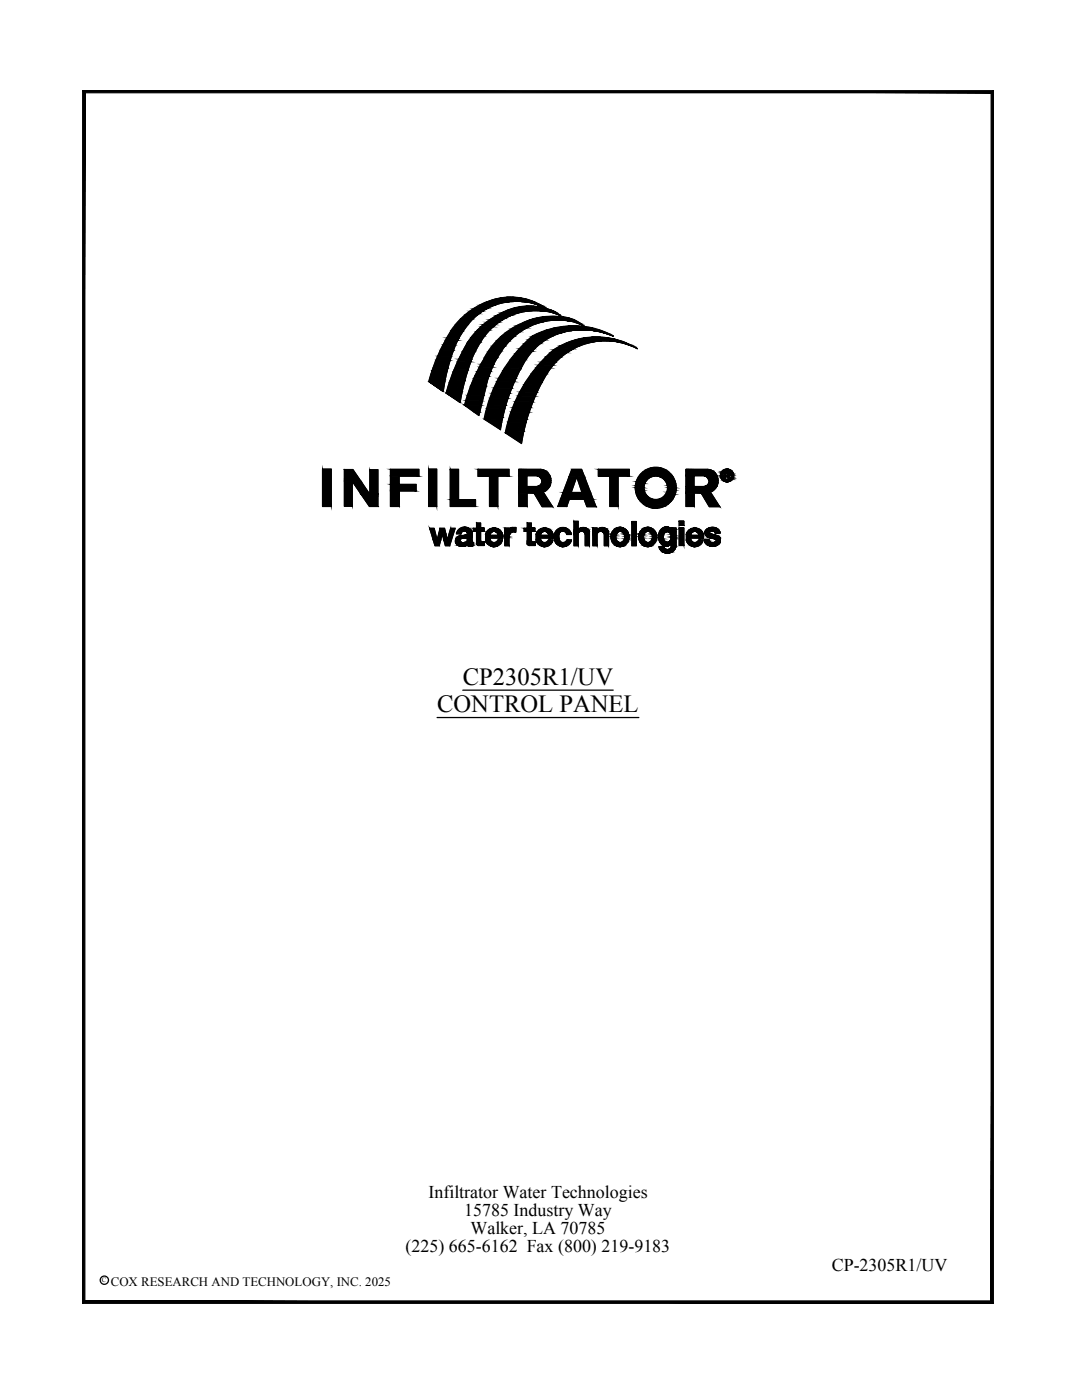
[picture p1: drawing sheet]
<svg xmlns="http://www.w3.org/2000/svg" width="216mm" height="279mm" viewBox="0 0 216 279" stroke-linecap="round" stroke-linejoin="round" font-family="sans-serif">
<defs><g id="words">
<g font-size="4.9">
<text x="92.3" y="136.6">CP2305R1/UV</text>
<text x="87.2" y="142.1">CONTROL PANEL</text>
</g>
<g font-size="3.6">
<text x="85.5" y="239">Infiltrator Water Technologies</text>
<text x="92.6" y="242.6">15785 Industry Way</text>
<text x="80.9" y="249.9">(225) 665-6162 Fax (800) 219-9183</text>
<text x="93.9" y="246.3">Walker, LA 70785</text>
<text x="166" y="253.6">CP-2305R1/UV</text>
</g>
<text font-size="2.6" x="22.1" y="256.7">COX RESEARCH AND TECHNOLOGY, INC. 2025</text>
<text font-size="1.3" x="20.3" y="255.9">C</text>
</g></defs>
<g fill="none" stroke="#000" stroke-width=".25">
<path d="M104.9 59.7a12 12 0 0 0-7.7 .5M104.9 59.7l1.9 .6 2.3 1.3a12.8 12.8 0 0 0-17.5 5.8l-.7 1.4M89 78.4l2.8 1.9M90.9 68.8a40.7 40.7 0 0 0-2.5 9.3l-2.8-2M94.1 71.7a44.1 44.1 0 0 0-2.3 8.6M96.7 71.5a32.6 32.6 0 0 0-4 9.4M97 77.1l-1.4 5.8-2.9-2M97.2 60.2a15.8 15.8 0 0 0-8.7 8.4 36.2 36.2 0 0 0-2.9 7.5M99 64.7h.1M100.3 62.3a11.4 11.4 0 0 1 11.5 .6 13.1 13.1 0 0 0-17 7.2l-.7 1.6M100.3 62.3a16.7 16.7 0 0 0-8.5 8.9l-1.8 4.1-1 3.1M103.6 64.7a15.4 15.4 0 0 0-7 6.8"/>
<path d="M103.7 64.7a13.6 13.6 0 0 1 11.1-.8l1.7 1.2M104.6 65.7a17.7 17.7 0 0 0-7.7 11.4M104.9 71.7a38.1 38.1 0 0 0-5.1 14M109.1 74.5a38.1 38.1 0 0 0-5 14M112.7 66.2a12.5 12.5 0 0 0-7.8 5.6M112.7 66.2a15.8 15.8 0 0 1 9.7 .9M113.4 65.1a16.2 16.2 0 0 1 9 1.9M113.4 65.1a17.4 17.4 0 0 0-7.2 1.9 29.1 29.1 0 0 0-9.6 16.6M114.6 64.3l1.9 .8M114.6 64.3a13.4 13.4 0 0 0-9.9 1.4M127.2 69.6a15.5 15.5 0 0 0-16.7 .2 29.1 29.1 0 0 0-9.7 16.6M127.2 69.6a13.7 13.7 0 0 0-18.1 5.1"/>
<path d="M64.4 93.6h1.7v7.5h-1.7v-7.4M68.7 93.8l1.7-.1 3.4 5v-4.9h1.6v7.3h-1.7l-3.4-5.1v5h-1.6zM77.9 93.7h5.7v1.3h-4v1.7h3.4v1.3h-3.3v3.1h-1.8v-7.4M85.5 93.6h1.6v7.5h-1.6zM89.8 93.7h1.7v6h3.4v1.4h-5.1zM95.4 93.7h6.2v1.3h-2.3v6.1h-1.6v-6.1h-2.3zM96.7 83.7l3.2 2.1M100.9 86.4l3.2 2.1M108.1 96a1.25 1.25 0 0 0-1-1.1h-2v2.2h2M108.1 96a1.08 1.08 0 0 1-1 1.1M108.4 98.2l1.9 2.9h-2.1l-1.6-2.7h-1.4v2.7h-1.7v-7.4h4.4a2.34 2.34 0 0 1 2 2 2.34 2.34 0 0 1-1.5 2.5M114.1 93.7h1.9l2.9 7.4h-1.8l-.5-1.5h-3l-.5 1.5h-1.8z"/>
<path d="M115.1 95.2l1 3.1h-2.1zM119.4 93.7h6.2v1.3h-2.3v6.1h-1.6v-6.1h-2.3zM136.9 93.7h4.3a2.35 2.35 0 0 1 2.1 2 2.35 2.35 0 0 1-1.6 2.5l1.9 2.9h-2.1l-1.6-2.7h-1.4v2.7h-1.6zM140.4 94.9a1.25 1.25 0 0 1 1 1.1M140.5 94.9h-2v2.2h1.9a1.08 1.08 0 0 0 1.1-1.1M144.8 94.4h.3l.2 .3-.2 .2h-.3zM145.3 94.2a.46 .46 0 0 1 .3 .4 .46 .46 0 0 1-.2 .4M145.3 94.2h-.8v1.4h.3v-.5h.2l.3 .5h.4M145.4 95.1l.3 .5M85.7 105.4l1.1 3.5h.8l.6-2.4 .7 2.4h.8l1.1-3.5h-.9l-.6 2.4-.6-2.4h-.9l-.6 2.4-.6-2.4h-.9M91.1 106.5a1.69 1.69 0 0 1 1.4-1.3 1.69 1.69 0 0 1 1.7 .9v2.2h.3v.5M91.1 106.5h.9a.66 .66 0 0 1 .6-.6 .66 .66 0 0 1 .7 .7"/>
<path d="M91.9 109h.3M92.1 108.3a.49 .49 0 0 1-.2-.6 .49 .49 0 0 1 .4-.4h.9v.6a.94 .94 0 0 1-1.1 .4M92.1 106.9a1.04 1.04 0 0 0-1.2 .9 1.04 1.04 0 0 0 1 1.2M92.8 108.3h.1M93.3 106.6l-1.2 .3M93.4 108.7l-.6 .2-.6 .1M93.4 108.7v.2a.83 .83 0 0 0 1-.1M95 108.4l.5 .5M95.9 107.9l.2 .3h.4M95.9 107.9v-1.9h.7v-.6h-.7v-1h-.8v1h-.6v.6h.6v2.4M96.5 108.1l.1 .8h-1.1M96.9 106.6a1.76 1.76 0 0 1 2.1-1.2 1.76 1.76 0 0 1 1.3 2"/>
<path d="M96.9 106.6v1.2M97.7 106.8a.83 .83 0 0 1 .8-.8 .83 .83 0 0 1 .9 .8M97.8 106.8h1.6M97.8 107.4h2.5M97.8 107.4a.83 .83 0 0 0 .6 .9 .83 .83 0 0 0 1-.5h.8M100.2 107.8h.1M100.2 107.7a1.71 1.71 0 0 1-1.6 1.4 1.71 1.71 0 0 1-1.7-1.3M101.5 105.7l.4-.4h1v.9h-.7M101.6 105.8v-.4h-.9v3.5h.9v-1.7M102.2 106.1a1.16 1.16 0 0 0-.6 1.2M102.2 106.2h.1M105.2 108.4l.4 .5"/>
<path d="M106 107.9v-1.9h.7v-.6h-.7v-1h-.8v1h-.6v.6h.6v2.4M106 107.9l.2 .3 .6-.1v.8h-1.2M107 106.6a1.76 1.76 0 0 1 2.1-1.2 1.76 1.76 0 0 1 1.3 2M107 106.6v1.2M107.8 106.8h1.7M107.8 107.4h2.6M107.8 106.8a.83 .83 0 0 1 .9-.8 .83 .83 0 0 1 .8 .8M107.8 107.4a.83 .83 0 0 0 .7 .9 .83 .83 0 0 0 .9-.5M109.5 107.8h.8M110.3 107.7a1.71 1.71 0 0 1-1.7 1.4 1.71 1.71 0 0 1-1.6-1.3M110.6 106.6a1.71 1.71 0 0 1 1.7-1.3 1.71 1.71 0 0 1 1.7 1.3M110.7 106.6v1.2"/>
<path d="M111.5 107.4a.83 .83 0 0 0 .7 .9 .83 .83 0 0 0 .9-.5M113.2 107.8h.8M114 107.7a1.71 1.71 0 0 1-1.7 1.4 1.71 1.71 0 0 1-1.7-1.3M114 106.7h-.9a.78 .78 0 0 0-.8-.7 .78 .78 0 0 0-.8 .7v.7M115.3 106.5a.74 .74 0 0 1 .8-.5 .74 .74 0 0 1 .7 .6M115.3 105.7a1.37 1.37 0 0 1 2.3 .4v2.8h-.8v-2.3M115.4 105.7v-1.7h-.9v4.9h.9v-2.4M119.1 105.7v-.3h-.8v3.5h.8v-2.4M119.1 106.5a.74 .74 0 0 1 .7-.5 .74 .74 0 0 1 .7 .5M119.2 105.7a1.37 1.37 0 0 1 2.2 .4v2.8h-.8v-2.4M122.4 105.8a1.84 1.84 0 0 1 2.6 .1 1.84 1.84 0 0 1 0 2.5 1.84 1.84 0 0 1-2.6 .1 2.02 2.02 0 0 1 0-2.7zM123.1 106.4a.9 .9 0 0 1 1.1-.2 .9 .9 0 0 1 .4 1 .93 .93 0 0 1-.9 1.1 .93 .93 0 0 1-.9-1.1z"/>
<path d="M126.1 104.1h.9v4.8h-.9zM128 105.8a1.84 1.84 0 0 1 2.5 .1 1.84 1.84 0 0 1 0 2.5 1.84 1.84 0 0 1-2.5 .1 2.02 2.02 0 0 1 0-2.7zM128.6 106.4a.9 .9 0 0 1 1.1-.2 .9 .9 0 0 1 .5 1 .93 .93 0 0 1-.9 1.1 .93 .93 0 0 1-.9-1.1zM132.6 106.4a.78 .78 0 0 1 1-.2 .78 .78 0 0 1 .3 1 .82 .82 0 0 1-.8 1 .82 .82 0 0 1-.8-1zM134 105.6a1.59 1.59 0 0 0-1.8-.2 1.59 1.59 0 0 0-.8 1.6 1.6 1.6 0 0 0 .7 1.7 1.6 1.6 0 0 0 1.8-.1l.1 .5a.83 .83 0 0 1-.8 .6 .83 .83 0 0 1-.8-.6M134 105.6v-.2h.9v3.6M134.9 108.9a1.76 1.76 0 0 1-1.6 1.5 1.76 1.76 0 0 1-1.8-1.3h.9M135.5 105.4h1v3.5h-1zM135.5 104h1v.8h-1zM137 106.6a1.76 1.76 0 0 1 2-1.2 1.76 1.76 0 0 1 1.4 2M137 106.6v1.2M137.8 106.8h1.7"/>
<path d="M137.8 107.4h2.6M137.8 106.8a.83 .83 0 0 1 .8-.8 .83 .83 0 0 1 .9 .8M137.8 107.4a.83 .83 0 0 0 .6 .9 .83 .83 0 0 0 1-.5M139.5 107.8h.8M140.3 107.7a1.71 1.71 0 0 1-1.7 1.4 1.71 1.71 0 0 1-1.7-1.3M141.8 107.4l.5 .1M142.3 107.5l.6 .2v.2a.87 .87 0 0 1-1.4 0v-.3h-.9v.7M142.3 108.3h-.2M142.7 106.3a.67 .67 0 0 0-1.2 0l.3 .3 1 .2M142.7 106.3v.2h1v-.2M142.8 106.8l.9 .5M143.6 106.4a1.59 1.59 0 0 0-1.2-1.2 1.59 1.59 0 0 0-1.6 .6 1.03 1.03 0 0 0 1 1.6"/>
<path d="M143.7 107.4v.8M143.7 108.2a1.88 1.88 0 0 1-3 0M92.3 137.7h30.1M87.2 143.2h40.3"/>
<circle cx="130.8" cy="97.3" r="4.1"/>
<circle cx="130.8" cy="97.3" r="2.35"/>
<circle cx="145.1" cy="94.9" r="1.29"/>
<circle cx="145.1" cy="94.9" r=".95"/>
<circle cx="20.8" cy="255.5" r=".83"/>
</g>
<g fill="#000" stroke="#000" stroke-width=".2">
<path d="M101.1 59.3h1.5zM99.2 68.1h2.5zM104.9 61.1h1.7zM107.9 61h.3l.7 .5zM109 63.2h2.4zM110.5 62.5h.6l.5 .4zM113.4 65.1h2zM118 67.3h1.9zM125.9 69l.5 .1zM91.6 80.2h.2v.1zM94.6 82.2h1.1l-.1 .7zM97.6 84.3h2.5l-.2 1.5z"/>
<path d="M100.9 86h3.6v.4zM145.2 95.8h.8zM91.9 109h.9zM92.6 105.2h.4zM92.6 108.3h1.9zM93.7 109h.4zM96.4 108.2h.2zM123.6 105.2h.2zM129.2 105.2h.1zM132.6 109h.8zM132.8 110.4h.8zM132.8 105.2h.4z"/>
<path d="M135.6 104h.9zM138.3 109.1h.6zM138.3 109.1h.4zM141.8 109h.7z"/>
<path d="M16.4 18l.5 .5h180.9zM16.4 18h181.9l-.5 .5z"/>
<path d="M198.3 18l-.5 .5v241.1zM198.3 18v242.1l-.5-.5z"/>
<path d="M101.1 59.3l2.6 .1zM100.3 59.4h3.4z"/>
<path d="M100.3 59.4l3.7 .1zM99.8 59.5h4.2z"/>
<path d="M99.8 59.5l5.2 .2-1-.2zM98.9 59.7l.9-.2 5.2 .2z"/>
<path d="M98.9 59.7l6.4 .1-.3-.1zM98.5 59.8l.4-.1 6.4 .1z"/>
<path d="M98.5 59.8l7.8 .3-1-.3zM97.5 60.1l1-.3 7.8 .3z"/>
<path d="M85.6 76.1l2.8 2 .4-2zM85.6 76.1l2.8 2z"/>
<path d="M85.7 75.8l3.1 .3v-.3zM85.7 75.8l3.1 .3h-3.2z"/>
<path d="M86.2 74l2.6 1.8 .5-1.8zM86.2 74l2.6 1.8h-3.1z"/>
<path d="M86.4 73.4l2.9 .6 .1-.6zM86.4 73.4l2.9 .6h-3.1z"/>
<path d="M87 71.9l2.4 1.5 .4-1.5zM87 71.9l2.4 1.5h-3z"/>
<path d="M87.3 71.1l2.5 .8 .3-.8zM87.3 71.1l2.5 .8h-2.8z"/>
<path d="M87.9 69.9l2.2 1.2 .4-1.2zM87.9 69.9l2.2 1.2h-2.8z"/>
<path d="M88.4 68.9l2.1 1 .4-1zM88.4 68.9l2.1 1h-2.6z"/>
<path d="M88.9 67.9l2 1 .5-1zM88.9 67.9l2 1h-2.5z"/>
<path d="M89.2 67.5l2.2 .4 .2-.4zM89.2 67.5l2.2 .4h-2.5z"/>
<path d="M89 78.4l2.8 1.8 .4-1.8zM89 78.4l2.8 1.8h-.2z"/>
<path d="M89.1 78.1l3.1 .3v-.3zM89.1 78.1l3.1 .3h-3.2z"/>
<path d="M90 66.1l1.6 1.4 .8-1.4zM90 66.1l1.6 1.4h-2.4z"/>
<path d="M90 66h2.5zM90 66l2.4 .1z"/>
<path d="M89.7 76.3l2.5 1.8 .5-1.8zM89.7 76.3l2.5 1.8h-3.1z"/>
<path d="M89.8 76l2.9 .3 .1-.3zM89.8 76l2.9 .3h-3z"/>
<path d="M90.4 74.2l2.4 1.8 .5-1.8zM90.4 74.2l2.4 1.8h-3z"/>
<path d="M90.9 64.8l1.6 1.2 .9-1.2zM90.9 64.8l1.6 1.2h-2.5z"/>
<path d="M90.9 64.8h2.5zM90.9 64.8h2.5z"/>
<path d="M90.6 73.8l2.7 .4 .1-.4zM90.6 73.8l2.7 .4h-2.9z"/>
<path d="M91.3 72.2l2.1 1.6 .6-1.6zM91.3 72.2l2.1 1.6h-2.8z"/>
<path d="M91.5 71.7l2.5 .5 .1-.5zM91.5 71.7l2.5 .5h-2.7z"/>
<path d="M92 63.6l1.4 1.2 1-1.2zM92 63.6l1.4 1.2h-2.5z"/>
<path d="M92.3 70.2l1.8 1.5 .7-1.5zM92.3 70.2l1.8 1.5h-2.6z"/>
<path d="M92.3 70.1l2.5 .1 .1-.1zM92.3 70.1l2.5 .1h-2.5z"/>
<path d="M92.9 62.9l1.5 .7 .9-.7zM92 63.6l.9-.7 1.5 .7zM92 63.6h2.4zM92 63.6h2.4z"/>
<path d="M93.2 62.6l2.1 .3 .3-.3zM92.9 62.9l.3-.3 2.1 .3z"/>
<path d="M93.2 68.5l1.7 1.6 .8-1.6zM93.2 68.5l1.7 1.6h-2.6z"/>
<path d="M93.3 68.3l2.4 .2 .2-.2zM93.3 68.3l2.4 .2h-2.5z"/>
<path d="M92.9 80l3.1 .9 .2-.9zM92.9 80l3.1 .9h-3.3z"/>
<path d="M93.8 62.1l1.8 .5 .7-.5zM93.2 62.6l.6-.5 1.8 .5z"/>
<path d="M94 67.3l1.9 1 .6-1zM94 67.3l1.9 1h-2.6z"/>
<path d="M93.3 78.9l2.9 1.1 .3-1.1zM93.3 78.9l2.9 1.1h-3.3z"/>
<path d="M94.2 67l2.3 .3 .2-.3zM94.2 67l2.3 .3h-2.5z"/>
<path d="M93.9 77.1l2.6 1.8 .5-1.8zM93.9 77.1l2.6 1.8h-3.2z"/>
<path d="M94 77l3 .1v-.1zM94 77l3 .1h-3.1z"/>
<path d="M94.5 61.7l1.8 .4 .8-.4zM93.8 62.1l.7-.4 1.8 .4z"/>
<path d="M94.5 75.6l2.5 1.4 .4-1.4zM94.5 75.6l2.5 1.4h-3z"/>
<path d="M95 66.2l1.7 .8 .7-.8zM95 66.2l1.7 .8h-2.5z"/>
<path d="M94.8 61.5l2.3 .2 .4-.2zM94.5 61.7l.3-.2 2.3 .2z"/>
<path d="M94.7 75.1l2.7 .5 .2-.5zM94.7 75.1l2.7 .5h-2.9z"/>
<path d="M95.3 65.9l2.1 .3 .4-.3zM95.3 65.9l2.1 .3h-2.4z"/>
<path d="M95.2 74.2l2.4 .9 .3-.9zM95.2 74.2l2.4 .9h-2.9z"/>
<path d="M95.6 73.3l2.3 .9 .4-.9zM95.6 73.3l2.3 .9h-2.7z"/>
<path d="M96 65.2l1.8 .7 .6-.7zM95.3 65.9l.7-.7 1.8 .7z"/>
<path d="M95.9 72.7l2.4 .6 .2-.6zM95.9 72.7l2.4 .6h-2.7z"/>
<path d="M95.7 60.9l1.8 .6 1.2-.6zM94.8 61.5l.9-.6 1.8 .6z"/>
<path d="M95.8 60.9h3.1zM95.8 60.9h2.9h-3z"/>
<path d="M96.4 64.8l2 .4 .5-.4zM96.4 64.8l2 .4h-2.4z"/>
<path d="M96.7 71.5l1.8 1.2 .7-1.2zM96.7 71.5l1.8 1.2h-2.6z"/>
<path d="M96.7 71.4l2.5 .1 .1-.1zM96.7 71.4l2.5 .1h-2.5z"/>
<path d="M97 64.3l1.9 .5 .6-.5zM96.4 64.8l.6-.5 1.9 .5z"/>
<path d="M96.6 60.5l2.3 .4 1.1-.4zM95.8 60.9l.8-.4 2.3 .4z"/>
<path d="M97.4 70.3l1.9 1.1 .7-1.1zM97.4 70.3l1.9 1.1h-2.6z"/>
<path d="M97.6 70l2.4 .3 .1-.3zM97.6 70l2.4 .3h-2.6z"/>
<path d="M97.6 63.9l1.9 .4 .8-.4zM97 64.3l.6-.4 1.9 .4z"/>
<path d="M98.1 63.6l2.2 .3 .5-.3zM97.6 63.9l.5-.3 2.2 .3z"/>
<path d="M98.2 69.1l1.9 .9 .7-.9zM98.2 69.1l1.9 .9h-2.5z"/>
<path d="M98.3 69h2.6zM98.2 69.1h2.6z"/>
<path d="M97.2 60.3l2.8 .2 1.3-.2zM96.6 60.5l.6-.2 2.8 .2z"/>
<path d="M97.8 79.5l3.1 1.4 .5-1.4zM97.8 79.5l3.1 1.4h-3.6z"/>
<path d="M97.3 60.2h4.4zM97.2 60.3h4.1z"/>
<path d="M99.1 68.1l1.8 .9 .8-.9zM99.1 68.1l1.8 .9h-2.6z"/>
<path d="M98.1 78.5l3.3 1 .3-1zM98.1 78.5l3.3 1h-3.6z"/>
<path d="M99 63l1.8 .6 1.1-.6zM98.1 63.6l.9-.6 1.8 .6z"/>
<path d="M99.2 62.9h2.8zM99 63h2.9z"/>
<path d="M98.6 77.5l3.1 1 .5-1zM98.6 77.5l3.1 1h-3.6z"/>
<path d="M97.5 60.2h5zM97.3 60.2h4.4z"/>
<path d="M97.5 60.1h5.1zM97.5 60.2h5z"/>
<path d="M100 67.2l1.7 .9 .9-.9zM100 67.2l1.7 .9h-2.5zM99.1 68.1h2.6z"/>
<path d="M99.2 76.2l3 1.3 .5-1.3zM99.2 76.2l3 1.3h-3.6z"/>
<path d="M100.1 67.1h2.6zM100.1 67.1l2.5 .1h-2.6z"/>
<path d="M99.5 75.5l3.2 .7 .3-.7zM99.5 75.5l3.2 .7h-3.5z"/>
<path d="M100.1 62.5l1.9 .4 1.4-.4zM99.2 62.9l.9-.4 1.9 .4z"/>
<path d="M101 66.4l1.7 .7 .9-.7zM100.1 67.1l.9-.7 1.7 .7z"/>
<path d="M100.4 73.9l2.6 1.6 .7-1.6zM100.4 73.9l2.6 1.6h-3.5z"/>
<path d="M101.3 66.2l2.3 .2 .3-.2zM101 66.4l.3-.2 2.3 .2z"/>
<path d="M100.6 73.6l3.1 .3 .2-.3zM100.6 73.6l3.1 .3h-3.3z"/>
<path d="M100.3 62.3l3.1 .2 .6-.2zM100.1 62.5l.2-.2 3.1 .2z"/>
<path d="M102.1 65.7l1.8 .5 .8-.5zM101.3 66.2l.8-.5 1.8 .5z"/>
<path d="M100.8 62.2l3.2 .1 .8-.1zM100.3 62.3l.5-.1 3.2 .1z"/>
<path d="M101.9 71.8l2 1.8 1-1.8zM101.9 71.8l2 1.8h-3.3z"/>
<path d="M101.9 71.8h3.1zM101.9 71.8h3z"/>
<path d="M102.5 65.4l2.2 .3 .5-.3zM102.1 65.7l.4-.3 2.2 .3z"/>
<path d="M102.8 70.6l2.2 1.2 .8-1.2zM102.8 70.6l2.2 1.2h-3.1z"/>
<path d="M103.2 65l2 .4 .8-.4zM102.5 65.4l.7-.4 2 .4z"/>
<path d="M101.1 62h5.1zM101.1 62h6.5z"/>
<path d="M101.1 62l3.7 .2 1.4-.2zM100.8 62.2l.3-.2 3.7 .2z"/>
<path d="M103.2 70.1l2.6 .5 .4-.5zM103.2 70.1l2.6 .5h-3z"/>
<path d="M102.6 60.1l3.8 .1zM102.6 60.1l3.8 .1z"/>
<path d="M103.9 60.2h2.5zM103.9 60.2h2.5z"/>
<path d="M104.1 60.2l2.6 .1-.3-.1zM104.1 60.2l2.6 .1z"/>
<path d="M104.9 61.1l2.2 .1zM104 61.2h3.1z"/>
<path d="M103.7 64.8l2.3 .2 .6-.2zM103.2 65l.5-.2 2.3 .2z"/>
<path d="M105.3 60.3l2 .3-.6-.3zM105.3 60.3l2 .3h-.7z"/>
<path d="M103.7 69.6l2.5 .5 .5-.5zM103.7 69.6l2.5 .5h-3z"/>
<path d="M103.3 79.1l3.1 1.1 .4-1.1zM103.3 79.1l3.1 1.1h-3.6z"/>
<path d="M104 61.2l3.8 .1zM103.5 61.3h4.3z"/>
<path d="M103.7 78.3l3.1 .8 .4-.8zM103.7 78.3l3.1 .8h-3.5z"/>
<path d="M106.6 60.6l1.2 .2-.5-.2zM106.6 60.6l1.2 .2h-.6z"/>
<path d="M104.3 64.5l2.3 .3 .7-.3zM103.7 64.8l.6-.3 2.3 .3z"/>
<path d="M104.6 68.7l2.1 .9 1-.9zM104.6 68.7l2.1 .9h-3z"/>
<path d="M107.2 60.8l1 .2-.4-.2zM107.2 60.8l1 .2z"/>
<path d="M103.5 61.3l4.9 .2-.6-.2zM102.8 61.5l.7-.2 4.9 .2z"/>
<path d="M107.9 61l1 .5zM108.8 61.5l.3 .1z"/>
<path d="M104.7 68.6h3.2zM104.6 68.7h3.1z"/>
<path d="M104.6 76.8l2.6 1.5 .7-1.5zM104.6 76.8l2.6 1.5h-3.5z"/>
<path d="M104.8 76.4l3.1 .4 .2-.4zM104.8 76.4l3.1 .4h-3.3z"/>
<path d="M102.8 61.5h5.8zM102.7 61.5h5.9z"/>
<path d="M104.9 64.2l2.4 .3 1.2-.3zM104.3 64.5l.6-.3 2.4 .3z"/>
<path d="M102.7 61.5l6.4 .1-.5-.1zM102.2 61.6l.5-.1 6.4 .1z"/>
<path d="M105.1 64.1h3.7zM104.9 64.2h3.6z"/>
<path d="M105.5 67.8l2.4 .8 1-.8zM104.7 68.6l.8-.8 2.4 .8z"/>
<path d="M102.2 61.6l7.5 .2-.6-.2zM101.5 61.8l.7-.2 7.5 .2z"/>
<path d="M106 74.7l2.1 1.7 1-1.7zM106 74.7l2.1 1.7h-3.3z"/>
<path d="M106.1 74.6h3zM106.1 74.6l3 .1z"/>
<path d="M109.2 65.9h6.3zM109.2 65.9h6.3z"/>
<path d="M101.5 61.8l8.5 .1zM101.3 61.9h8.7z"/>
<path d="M107 73.4l2.1 1.2 .8-1.2zM107 73.4l2.1 1.2h-3z"/>
<path d="M101.3 61.9l8.9 .1zM101.1 62h9.1z"/>
<path d="M106.2 67.2l2.7 .6 1.2-.6zM105.5 67.8l.7-.6 2.7 .6z"/>
<path d="M107.6 62h2.6zM107.6 62h2.6z"/>
<path d="M107.7 62l2.8 .1-.3-.1zM107.7 62l2.8 .1z"/>
<path d="M105.6 63.9l3.2 .2 1.4-.2zM105.1 64.1l.5-.2 3.2 .2z"/>
<path d="M106.3 67.1h4zM106.3 67.1l3.8 .1h-3.9z"/>
<path d="M107.4 72.9l2.5 .5 .5-.5zM107.4 72.9l2.5 .5h-2.9z"/>
<path d="M110.5 62.5l1.1 .4zM111.5 62.9h.3z"/>
<path d="M109.1 62.1l1.9 .2-.5-.2zM109.1 62.1l1.9 .2h-1z"/>
<path d="M108 72.3l2.4 .6 .5-.6zM108 72.3l2.4 .6h-3z"/>
<path d="M110 62.3l1.1 .2-.1-.2zM110 62.3l1.1 .2z"/>
<path d="M107.2 66.6l3.1 .5 1.1-.5zM106.3 67.1l.9-.5 3.1 .5z"/>
<path d="M109 63.2h2.6zM108.8 63.2h2.8z"/>
<path d="M108.8 63.2l3.7 .1zM108.2 63.3h4.3z"/>
<path d="M105.8 63.9h5.9zM105.6 63.9h4.6z"/>
<path d="M108.9 71.3l2 1 1-1zM108.9 71.3l2 1h-2.9z"/>
<path d="M107.6 66.4l3.8 .2 .6-.2zM107.2 66.6l.4-.2 3.8 .2z"/>
<path d="M108.2 63.3l4.9 .1-.6-.1zM107.5 63.4l.7-.1 4.9 .1z"/>
<path d="M108.2 66.2l3.8 .2 .7-.2zM107.6 66.4l.6-.2 3.8 .2z"/>
<path d="M107.5 63.4l6.1 .1-.5-.1zM106.9 63.5l.6-.1 6.1 .1z"/>
<path d="M109.9 70.4l2 .9 1.2-.9zM108.9 71.3l1-.9 2 .9zM108.9 71.3h3zM108.9 71.3h3z"/>
<path d="M106.9 63.5l7.3 .2-.6-.2zM106.1 63.7l.8-.2 7.3 .2z"/>
<path d="M110.5 69.8l2.6 .6 1-.6zM109.9 70.4l.6-.6 2.6 .6z"/>
<path d="M108.9 66l3.8 .2 1.4-.2zM108.2 66.2l.7-.2 3.8 .2z"/>
<path d="M106.1 63.7l8.4 .2-.3-.2zM105.8 63.9l.3-.2 8.4 .2z"/>
<path d="M110.8 69.6l3.3 .2 .3-.2zM110.5 69.8l.3-.2 3.3 .2z"/>
<path d="M111.7 63.9h3zM111.7 63.9h3z"/>
<path d="M112.3 63.9h2.4zM112.3 63.9h2.4z"/>
<path d="M112.3 63.9l2.5 .1zM112.3 63.9l2.5 .1z"/>
<path d="M113.1 64l2.2 .2-.5-.2zM113.1 64l2.2 .2z"/>
<path d="M109 65.9h5.9zM108.9 66h5.2z"/>
<path d="M114.6 64.2l1.1 .3-.4-.3zM114.6 64.2l1.1 .3h-.6z"/>
<path d="M113.4 65.1l3.1 .1zM112.5 65.2h4z"/>
<path d="M109.2 65.9h6.3zM109 65.9h5.9z"/>
<path d="M115.1 64.5l.8 .1-.2-.1zM115.1 64.5l.8 .1z"/>
<path d="M111.9 69h3.8zM111.9 69h3.9z"/>
<path d="M111.9 69l2.5 .6 1.3-.6zM110.8 69.6l1.1-.6 2.5 .6z"/>
<path d="M115.6 64.6l1 .5-.7-.5zM115.6 64.6l1 .5z"/>
<path d="M112.5 65.2l4.4 .1zM111.9 65.3h5z"/>
<path d="M111.9 65.3l6.1 .1-1.1-.1zM110.8 65.4l1.1-.1 6.1 .1z"/>
<path d="M113 68.5l2.8 .5 1.4-.5zM111.9 69l1.1-.5 2.8 .5z"/>
<path d="M113.3 68.4l3.9 .1 .8-.1zM113 68.5l.3-.1 3.9 .1z"/>
<path d="M110.8 65.4l7.5 .1zM110.5 65.5h7.8z"/>
<path d="M110.5 65.5l9 .4-1.2-.4zM109.2 65.9l1.3-.4 9 .4z"/>
<path d="M113.8 68.2l4.2 .2 .6-.2zM113.3 68.4l.5-.2 4.2 .2z"/>
<path d="M115.5 65.9h4zM115.5 65.9h4z"/>
<path d="M116.9 65.9h2.6zM116.9 65.9h2.6z"/>
<path d="M116.9 65.9l3 .1-.4-.1zM116.9 65.9l3 .1z"/>
<path d="M118.3 66l2.2 .2-.6-.2zM118.3 66l2.2 .2z"/>
<path d="M118 67.3l3.2 .1zM117 67.4l1-.1 3.2 .1z"/>
<path d="M114.3 68h5.8zM114.3 68h7.3z"/>
<path d="M114.3 68l4.3 .2 1.5-.2zM113.8 68.2l.5-.2 4.3 .2z"/>
<path d="M119.7 66.2l1.3 .2-.5-.2zM119.7 66.2l1.3 .2z"/>
<path d="M120.4 66.4l1 .2-.4-.2zM120.4 66.4l1 .2z"/>
<path d="M117 67.4l4.6 .1zM116.4 67.5h5.2z"/>
<path d="M116.4 67.5l6.4 .2-1.2-.2zM115.3 67.7l1.1-.2 6.4 .2z"/>
<path d="M121.6 68h2.2zM121.6 68h2.2z"/>
<path d="M121 66.6l1.4 .5zM121 66.6h.4l1 .5z"/>
<path d="M115.3 67.7l7.9 .1-.4-.1zM114.9 67.8l.4-.1 7.9 .1z"/>
<path d="M114.9 67.8l8.9 .2-.6-.2zM114.3 68l.6-.2 8.9 .2z"/>
<path d="M121.6 68l2.7 .2-.5-.2zM121.6 68l2.7 .2z"/>
<path d="M123 68.2h1.3zM123 68.2h1.3z"/>
<path d="M123 68.2l2.1 .3-.8-.3zM123 68.2l2.1 .3z"/>
<path d="M124.5 68.5l1.3 .3-.7-.3zM124.5 68.5l1.3 .3z"/>
<path d="M125.4 68.8l.7 .2-.3-.2zM125.4 68.8l.7 .2z"/>
<path d="M125.9 69l.5 .1zM126.2 69.1l1 .5z"/>
<path d="M64.4 93.6l1.7 7.5v-7.5zM64.4 93.6l1.7 7.5h-1.7z"/>
<path d="M68.7 96l1.6 5v-5zM68.7 96l1.6 5h-1.6z"/>
<path d="M68.7 93.7l3.3 2.3-1.6-2.3zM68.7 93.7l3.3 2.3h-3.3z"/>
<path d="M70.3 96l3.5 2.6-1.8-2.6zM70.3 96l3.5 2.6h-1.8z"/>
<path d="M72 98.6l1.8 .1zM72 98.6l1.8 .1z"/>
<path d="M73.8 93.8l1.6 4.8v-4.8zM73.8 93.8l1.6 4.8h-1.6z"/>
<path d="M73.8 98.6l1.6 .1zM73.8 98.6l1.6 .1z"/>
<path d="M72.1 98.7l3.3 2.4v-2.4zM72.1 98.7l3.3 2.4h-1.7z"/>
<path d="M77.9 95l1.7 1.7v-1.7zM77.9 95l1.7 1.7h-1.7z"/>
<path d="M77.9 98l1.8 3.1v-3.1zM77.9 98l1.8 3.1h-1.8z"/>
<path d="M77.9 96.7l5.1 1.3v-1.3zM77.9 96.7l5.1 1.3h-5.1z"/>
<path d="M77.9 93.7l5.7 1.3v-1.3zM77.9 93.7l5.7 1.3h-5.7z"/>
<path d="M85.5 93.6l1.6 7.5v-7.5zM85.5 93.6l1.6 7.5h-1.6z"/>
<path d="M89.8 93.7l1.7 6v-6zM89.8 93.7l1.7 6h-1.7z"/>
<path d="M89.8 99.7l5.1 1.4v-1.4zM89.8 99.7l5.1 1.4h-5.1z"/>
<path d="M95.4 95h3.9zM95.4 95h3.9z"/>
<path d="M92.7 80.9l3 1.3 .3-1.3zM92.7 80.9l3 1.3h-1.1z"/>
<path d="M97.7 95l1.6 6.1v-6.1zM97.7 95l1.6 6.1h-1.6z"/>
<path d="M96.7 83.7l3.4 .6 .2-.6zM96.7 83.7l3.4 .6h-2.5z"/>
<path d="M96.7 83.3l3.6 .4v-.4zM96.7 83.3l3.6 .4h-3.6z"/>
<path d="M97.1 81.6l3.2 1.7 .5-1.7zM97.1 81.6l3.2 1.7h-3.6z"/>
<path d="M97.3 80.9l3.5 .7 .1-.7zM97.3 80.9l3.5 .7h-3.7z"/>
<path d="M100.9 86v.4h3.6zM100.9 86.4h3.6l-.4 2.1z"/>
<path d="M95.4 93.7l6.2 1.3v-1.3zM95.4 93.7l6.2 1.3h-6.2z"/>
<path d="M103.5 97.1h1.6zM103.5 97.1h1.6z"/>
<path d="M101.4 84.3l3.1 1.7 .5-1.7zM101.4 84.3l3.1 1.7h-3.6z"/>
<path d="M101.5 83.7l3.5 .6 .1-.6zM101.5 83.7l3.5 .6h-3.6z"/>
<path d="M103.5 94.9l1.6 2.2v-2.2zM103.5 94.9l1.6 2.2h-1.6z"/>
<path d="M103.5 98.4l1.7 2.7v-2.7zM103.5 98.4l1.7 2.7h-1.7z"/>
<path d="M102 82.2l3.1 1.5 .5-1.5zM102 82.2l3.1 1.5h-3.6z"/>
<path d="M102.3 81.4l3.3 .8 .3-.8zM102.3 81.4l3.3 .8h-3.6z"/>
<path d="M102.8 80.2l3.1 1.2 .5-1.2zM102.8 80.2l3.1 1.2h-3.6z"/>
<path d="M103.5 93.7l4.8 .1zM103.5 93.7l4.8 .1z"/>
<path d="M108.1 96.3h1.8zM108.1 96.3h1.8z"/>
<path d="M103.5 93.8l5.2 .1-.4-.1zM103.5 93.8l5.2 .1h-5.2z"/>
<path d="M103.5 98.2l5 .2-.1-.2zM103.5 98.2l5 .2h-5z"/>
<path d="M106.6 98.4l3.7 2.7-1.8-2.7zM106.6 98.4l3.7 2.7h-2.1z"/>
<path d="M103.5 93.9l5.6 .2-.4-.2zM103.5 93.9l5.6 .2h-5.6z"/>
<path d="M103.5 98l4.9 .2 .4-.2zM103.5 98l4.9 .2h-4.9z"/>
<path d="M103.5 94.1l5.9 .3-.3-.3zM103.5 94.1l5.9 .3h-5.9z"/>
<path d="M103.5 97.8l5.3 .2 .3-.2zM103.5 97.8l5.3 .2h-5.3z"/>
<path d="M103.5 94.4l6.1 .3-.2-.3zM103.5 94.4l6.1 .3h-6.1z"/>
<path d="M103.5 97.5l5.6 .3 .3-.3zM103.5 97.5l5.6 .3h-5.6z"/>
<path d="M103.5 94.7l6.2 .2-.1-.2zM103.5 94.7l6.2 .2h-6.2z"/>
<path d="M107.3 97.1h2.4zM107.1 97.1h2.6z"/>
<path d="M107.1 97.1h2.6zM105.1 97.1h4.6z"/>
<path d="M103.5 97.1h6.2zM103.5 97.1h6.2z"/>
<path d="M103.5 97.1l5.9 .4 .3-.4zM103.5 97.1l5.9 .4h-5.9z"/>
<path d="M107.1 94.9l2.6 .1zM107.1 94.9l2.6 .1z"/>
<path d="M107.5 97h2.2zM107.3 97.1h2.4z"/>
<path d="M107.3 95l2.5 .1zM107.3 95l2.5 .1z"/>
<path d="M107.6 96.9h2.1zM107.5 97h2.2z"/>
<path d="M107.5 95.1h2.3zM107.5 95.1h2.3z"/>
<path d="M107.5 95.1l2.3 .1zM107.5 95.1l2.3 .1z"/>
<path d="M107.8 96.8l1.9 .1 .1-.1zM107.6 96.9l.2-.1 1.9 .1z"/>
<path d="M107.7 95.2l2.2 .2-.1-.2zM107.7 95.2l2.2 .2h-2z"/>
<path d="M107.9 96.7l1.9 .1zM107.8 96.8h2z"/>
<path d="M107.8 96.8h2zM107.8 96.8h2z"/>
<path d="M107.9 95.4l2 .1v-.1zM107.9 95.4l2 .1h-1.9z"/>
<path d="M108 96.5l1.8 .2 .1-.2zM108 96.5l1.8 .2h-1.9z"/>
<path d="M108 95.5h1.9zM108 95.5h1.9z"/>
<path d="M108 95.5l1.9 .2v-.2zM108 95.5l1.9 .2h-1.8z"/>
<path d="M108.1 95.7l1.8 .2v-.2zM108.1 95.7l1.8 .2h-1.8z"/>
<path d="M108.1 95.9l1.8 .1zM108.1 95.9l1.8 .1z"/>
<path d="M108.1 96l1.8 .2v-.2zM108.1 96l1.8 .2h-1.8z"/>
<path d="M108.1 96.2l1.8 .1v-.1zM108.1 96.2l1.8 .1h-1.8z"/>
<path d="M108.1 96.3l1.8 .2v-.2zM108.1 96.3l1.8 .2h-1.9z"/>
<path d="M111.9 99.6l1.2 1.5 .5-1.5zM111.9 99.6l1.2 1.5h-1.8z"/>
<path d="M113.6 95.2l.4 3.1 1.1-3.1zM113.6 95.2l.4 3.1h-1.6z"/>
<path d="M114.1 93.7l2.5 1.5-.6-1.5zM114.1 93.7l2.5 1.5h-3z"/>
<path d="M115.1 95.2l2.7 3.1-1.2-3.1zM115.1 95.2l2.7 3.1h-1.7z"/>
<path d="M112.4 98.3l5.9 1.3-.5-1.3zM112.4 98.3l5.9 1.3h-6.4z"/>
<path d="M116.6 99.6l2.3 1.5-.6-1.5zM116.6 99.6l2.3 1.5h-1.8z"/>
<path d="M119.4 95h3.9zM119.4 95h3.9z"/>
<path d="M121.7 95l1.6 6.1v-6.1zM121.7 95l1.6 6.1h-1.6z"/>
<path d="M119.4 93.7l6.2 1.3v-1.3zM119.4 93.7l6.2 1.3h-6.2z"/>
<path d="M126.8 97.4l1.7 .4v-.4zM126.8 97.4l1.7 .4h-1.7z"/>
<path d="M126.8 96.9l1.7 .5v-.5zM126.8 96.9l1.7 .5h-1.7z"/>
<path d="M126.8 97.8l1.8 .3-.1-.3zM126.8 97.8l1.8 .3h-1.8z"/>
<path d="M126.9 96.5l1.7 .1v-.1zM126.9 96.5l1.7 .1h-1.8z"/>
<path d="M126.8 96.6l1.7 .3 .1-.3zM126.8 96.6l1.7 .3h-1.7z"/>
<path d="M126.8 98.1l1.8 .1v-.1zM126.8 98.1l1.8 .1h-1.7z"/>
<path d="M126.9 98.2l1.9 .4-.2-.4zM126.9 98.2l1.9 .4h-1.8z"/>
<path d="M127 96.1l1.6 .4 .2-.4zM127 96.1l1.6 .4h-1.7z"/>
<path d="M127 98.6l2 .2-.2-.2zM127 98.6l2 .2h-1.9z"/>
<path d="M127.1 95.9l1.7 .2 .2-.2zM127.1 95.9l1.7 .2h-1.8z"/>
<path d="M127.1 98.8l2 .2-.1-.2zM127.1 98.8l2 .2h-2z"/>
<path d="M127.1 95.8l1.9 .1 .1-.1zM127.1 95.8l1.9 .1h-1.9z"/>
<path d="M127.1 99l2.3 .3-.3-.3zM127.1 99l2.3 .3h-2.1z"/>
<path d="M127.3 95.5l1.8 .3 .3-.3zM127.3 95.5l1.8 .3h-2z"/>
<path d="M127.3 99.3l2.5 .2-.4-.2zM127.3 99.3l2.5 .2h-2.4z"/>
<path d="M127.4 95.2h2.4zM127.4 95.2h2.5z"/>
<path d="M127.4 95.2l2 .3 .4-.3zM127.4 95.2l2 .3h-2.1z"/>
<path d="M127.4 99.5h2.5zM127.4 99.5h2.5z"/>
<path d="M127.4 99.5l2.8 .1-.3-.1zM127.4 99.5l2.8 .1h-2.7z"/>
<path d="M127.5 95.1l2.4 .1 .3-.1zM127.5 95.1l2.4 .1h-2.5z"/>
<path d="M127.5 99.6l3.1 .1zM127.5 99.6l3.1 .1z"/>
<path d="M127.6 95h3zM127.6 95l2.6 .1h-2.7z"/>
<path d="M130.5 93.3l1.5 .2zM129.7 93.5l.8-.2 1.5 .2z"/>
<path d="M129.7 93.5l3 .2-.7-.2zM129 93.7l.7-.2 3 .2z"/>
<path d="M129 93.7l4.3 .4-.6-.4zM128.4 94.1l.6-.4 4.3 .4z"/>
<path d="M128.4 94.1l5.5 .5-.6-.5zM127.9 94.6l.5-.5 5.5 .5z"/>
<path d="M127.9 94.6l6.3 .4-.3-.4zM127.9 94.6l6.3 .4h-6.6z"/>
<path d="M131.1 95l3.1 .1zM131.1 95l3.1 .1z"/>
<path d="M127.6 99.7l6.3 .4 .3-.4zM127.6 99.7l6.3 .4h-6z"/>
<path d="M131.5 95.1l2.8 .1-.1-.1zM131.5 95.1l2.8 .1h-2.5z"/>
<path d="M131.5 99.6h2.7zM131.1 99.7h3.1z"/>
<path d="M131.8 95.2h2.5zM131.8 95.2h2.5z"/>
<path d="M131.8 99.5l2.4 .1 .1-.1zM131.5 99.6l.3-.1 2.4 .1z"/>
<path d="M131.9 95.2l2.5 .3-.1-.3zM131.9 95.2l2.5 .3h-2.1z"/>
<path d="M131.9 99.5h2.4zM131.8 99.5h2.5z"/>
<path d="M132.3 95.5l2.3 .3-.2-.3zM132.3 95.5l2.3 .3h-2z"/>
<path d="M132.3 99.3l2 .2 .1-.2zM131.9 99.5l.4-.2 2 .2z"/>
<path d="M132.6 95.8l2 .1v-.1zM132.6 95.8l2 .1h-1.9z"/>
<path d="M132.6 99l1.8 .3 .2-.3zM132.3 99.3l.3-.3 1.8 .3z"/>
<path d="M132.7 95.9l2 .2-.1-.2zM132.7 95.9l2 .2h-1.8z"/>
<path d="M132.7 98.8l1.9 .2v-.2zM132.7 98.8l1.9 .2h-2z"/>
<path d="M132.9 96.1l1.9 .4-.1-.4zM132.9 96.1l1.9 .4h-1.7z"/>
<path d="M132.9 98.6l1.7 .2 .1-.2zM132.9 98.6l1.7 .2h-1.9z"/>
<path d="M133.1 96.5l1.7 .1v-.1zM133.1 96.5l1.7 .1h-1.7z"/>
<path d="M133.1 96.6l1.8 .3-.1-.3zM133.1 96.6l1.8 .3h-1.7z"/>
<path d="M133.1 98.1l1.7 .1v-.1zM133.1 98.1l1.7 .1h-1.7z"/>
<path d="M133.1 98.2l1.6 .4 .1-.4zM133.1 98.2l1.6 .4h-1.8z"/>
<path d="M133.2 96.9l1.7 .5v-.5zM133.2 96.9l1.7 .5h-1.7z"/>
<path d="M133.2 97.8l1.6 .3 .1-.3zM133.2 97.8l1.6 .3h-1.7z"/>
<path d="M133.2 97.4l1.7 .4v-.4zM133.2 97.4l1.7 .4h-1.7z"/>
<path d="M136.9 97.1h1.6zM136.9 97.1h1.6z"/>
<path d="M136.9 94.9l1.6 2.2v-2.2zM136.9 94.9l1.6 2.2h-1.6z"/>
<path d="M136.9 98.4l1.6 2.7v-2.7zM136.9 98.4l1.6 2.7h-1.6z"/>
<path d="M136.9 93.7l4.8 .1zM136.9 93.7l4.8 .1z"/>
<path d="M141.4 96.3h1.9zM141.4 96.3h1.9z"/>
<path d="M136.9 93.8l5.1 .1-.3-.1zM136.9 93.8l5.1 .1h-5.1z"/>
<path d="M136.9 98.2l5 .2-.2-.2zM136.9 98.2l5 .2h-5z"/>
<path d="M139.9 98.4l3.7 2.7-1.7-2.7zM139.9 98.4l3.7 2.7h-2.1z"/>
<path d="M136.9 93.9l5.5 .2-.4-.2zM136.9 93.9l5.5 .2h-5.5z"/>
<path d="M136.9 98l4.8 .2 .4-.2zM136.9 98l4.8 .2h-4.8z"/>
<path d="M136.9 94.1l5.8 .3-.3-.3zM136.9 94.1l5.8 .3h-5.8z"/>
<path d="M136.9 97.8l5.2 .2 .4-.2zM136.9 97.8l5.2 .2h-5.2z"/>
<path d="M136.9 94.4l6.1 .3-.3-.3zM136.9 94.4l6.1 .3h-6.1z"/>
<path d="M136.9 97.5l5.6 .3 .3-.3zM136.9 97.5l5.6 .3h-5.6z"/>
<path d="M136.9 94.7l6.2 .2-.1-.2zM136.9 94.7l6.2 .2h-6.2z"/>
<path d="M136.9 97.1l5.9 .4 .2-.4zM136.9 97.1l5.9 .4h-5.9z"/>
<path d="M140.6 97.1h2.4zM140.4 97.1h2.6z"/>
<path d="M140.4 97.1h2.6zM138.5 97.1h4.5z"/>
<path d="M136.9 97.1h6.1zM136.9 97.1h6.1z"/>
<path d="M140.5 94.9l2.6 .1zM140.5 94.9l2.6 .1z"/>
<path d="M140.7 95l2.4 .1zM140.7 95l2.4 .1z"/>
<path d="M140.8 97h2.3zM140.6 97.1h2.4z"/>
<path d="M141 96.9h2.1zM140.8 97h2.3z"/>
<path d="M140.9 95.1h2.2zM140.9 95.1h2.2z"/>
<path d="M140.9 95.1l2.2 .1zM140.9 95.1l2.2 .1z"/>
<path d="M141.1 95.2l2.1 .2-.1-.2zM141.1 95.2l2.1 .2h-2z"/>
<path d="M141.2 96.8h1.9zM141.2 96.8h1.9z"/>
<path d="M141.2 96.8l1.9 .1v-.1zM141 96.9l.2-.1 1.9 .1z"/>
<path d="M141.2 95.4l2 .1v-.1zM141.2 95.4l2 .1h-1.9z"/>
<path d="M141.3 96.7h1.9zM141.3 96.7l1.8 .1h-1.9z"/>
<path d="M141.3 95.5h1.9zM141.3 95.5h1.9z"/>
<path d="M141.3 95.5l2 .2-.1-.2zM141.3 95.5l2 .2h-1.9z"/>
<path d="M141.4 96.5l1.8 .2v-.2zM141.4 96.5l1.8 .2h-1.9z"/>
<path d="M141.4 95.7l1.9 .2v-.2zM141.4 95.7l1.9 .2h-1.8z"/>
<path d="M141.5 95.9l1.8 .1zM141.5 95.9l1.8 .1z"/>
<path d="M141.5 96l1.8 .2v-.2zM141.5 96l1.8 .2h-1.8z"/>
<path d="M141.5 96.2l1.8 .1v-.1zM141.5 96.2l1.8 .1h-1.9z"/>
<path d="M141.4 96.3l1.8 .2 .1-.2zM141.4 96.3l1.8 .2h-1.8z"/>
<path d="M144 95.6h.5zM144 95.6h.5z"/>
<path d="M143.8 94.6l.4 .3v-.3zM143.8 94.6l.4 .3h-.4z"/>
<path d="M143.8 94.9h.4zM143.8 94.9h.4z"/>
<path d="M143.8 94.9l.4 .1v-.1zM143.8 94.9l.4 .1h-.4z"/>
<path d="M143.8 95l.4 .2v-.2zM143.8 95l.4 .2h-.4z"/>
<path d="M143.8 95.2h.4zM143.8 95.2h.4z"/>
<path d="M143.8 95.2l.5 .2-.1-.2zM143.8 95.2l.5 .2h-.4zM143.9 95.4h.4zM143.9 95.4h.4z"/>
<path d="M143.9 94.5l.3 .1v-.1zM143.9 94.5l.3 .1h-.4zM143.8 94.6h.4zM143.8 94.6h.4z"/>
<path d="M143.9 94.4h.4zM143.9 94.5h.3z"/>
<path d="M143.9 95.4l.5 .1-.1-.1zM143.9 95.4l.5 .1h-.5z"/>
<path d="M143.9 94.3h.4zM143.9 94.3l.4 .1z"/>
<path d="M143.9 95.5l.6 .1zM143.9 95.5l.6 .1z"/>
<path d="M144 94.2h.5zM144 94.2h.5z"/>
<path d="M144 94.2l.3 .1 .2-.1zM144 94.2l.3 .1h-.4z"/>
<path d="M144.5 94.9h.3zM144.5 94.9h.3z"/>
<path d="M144.5 94.9h1.1zM144.5 94.9h1.1z"/>
<path d="M144 95.6h.5zM144 95.6h.5z"/>
<path d="M144.5 95.6h.3zM144.5 95.6h.3z"/>
<path d="M144 95.6l.5 .1zM144 95.6l.5 .1z"/>
<path d="M144 95.7h.7zM144 95.7h.7z"/>
<path d="M144.1 94.1h.5zM144 94.2h.5z"/>
<path d="M144.1 95.7l.7 .1zM144.1 95.7l.7 .1z"/>
<path d="M144.1 94.1h.7zM144.1 94.1h.5z"/>
<path d="M144.5 94.4l.3 .5v-.5zM144.5 94.4l.3 .5h-.3z"/>
<path d="M144.1 95.8h.7zM144.1 95.8h.7z"/>
<path d="M144.2 94h.6zM144.2 94l.6 .1z"/>
<path d="M144.5 95.1l.3 .5v-.5zM144.5 95.1l.3 .5h-.3z"/>
<path d="M144.2 95.8h.8zM144.2 95.8h.8z"/>
<path d="M144.2 94h.8zM144.2 94h.9z"/>
<path d="M144.2 94h.8zM144.2 94h.6z"/>
<path d="M145 93.6l.4 .1zM144.8 93.7h.6z"/>
<path d="M145.3 94.6h.4zM145.3 94.6h.4z"/>
<path d="M144.5 94.2h.9zM144.5 94.2h.9z"/>
<path d="M144.5 94.2l.9 .1zM144.5 94.2l.9 .1z"/>
<path d="M144.5 95.1h.9zM144.5 95.1h.9z"/>
<path d="M144.8 93.7l.8 .1zM144.5 93.8h1.1z"/>
<path d="M144.5 94.3h1zM144.5 94.3h1z"/>
<path d="M145 95.1l.7 .5-.3-.5zM145 95.1l.7 .5h-.4z"/>
<path d="M144.8 96.1h.6zM144.8 96.1l.4 .1z"/>
<path d="M144.5 95h1zM144.5 95l.9 .1z"/>
<path d="M144.5 94.3h1.1zM144.5 94.3h1.1z"/>
<path d="M144.5 95h1zM144.5 95h1z"/>
<path d="M144.5 94.3l1.1 .1zM144.5 94.3l1.1 .1z"/>
<path d="M144.5 94.9h1.1zM144.5 94.9l1 .1z"/>
<path d="M144.5 94.4h1.1zM144.5 94.4h1.1z"/>
<path d="M144.5 93.8l1.4 .1-.3-.1zM144.3 93.9l.2-.1 1.4 .1z"/>
<path d="M145.1 94.4h.5zM145.1 94.4h.5z"/>
<path d="M145.2 94.4l.4 .1zM145.2 94.4l.4 .1zM145.2 94.5h.4zM145.2 94.5h.4z"/>
<path d="M145.2 94.5h.4zM145.2 94.5h.4z"/>
<path d="M145.3 94.5h.3zM145.3 94.5h.3z"/>
<path d="M145.3 94.5l.4 .1zM145.3 94.5l.4 .1zM145.3 94.6h.4zM145.3 94.6h.4z"/>
<path d="M145.3 94.8h.3zM145.3 94.8h.3zM145.3 94.8h.3zM145.3 94.8h.3z"/>
<path d="M145.3 94.8h.3zM145.2 94.8h.4z"/>
<path d="M145.2 94.8l.4 .1zM145.2 94.8l.4 .1z"/>
<path d="M145.2 94.9h.4zM145.1 94.9h.5z"/>
<path d="M145.1 94.9h.5zM144.8 94.9h.8z"/>
<path d="M144.5 94.9h1.1zM144.5 94.9h1.1z"/>
<path d="M144.5 96h1.1zM144.5 96l.9 .1z"/>
<path d="M145.3 94.6h.4zM145.3 94.6h.4z"/>
<path d="M145.3 94.6h.4zM145.3 94.6h.4z"/>
<path d="M145.3 94.6l.4 .1zM145.3 94.6l.4 .1zM145.3 94.7h.4zM145.3 94.7h.4zM145.3 94.7h.4zM145.3 94.7h.4z"/>
<path d="M145.3 94.7h.4zM145.3 94.7h.4z"/>
<path d="M145.3 94.7h.4zM145.3 94.7l.3 .1zM145.3 94.8h.3zM145.3 94.8h.3z"/>
<path d="M145.7 95.6h.5zM145.7 95.6h.5z"/>
<path d="M144.3 93.9l1.7 .1zM144.2 94h1.8z"/>
<path d="M144.3 95.9l1.3 .1 .3-.1zM144.3 95.9l1.3 .1h-1.1z"/>
<path d="M145.1 94h.9zM145.1 94h.9z"/>
<path d="M145.3 94l.7 .1zM145.3 94l.7 .1z"/>
<path d="M144.2 95.8h1.8zM144.2 95.8l1.7 .1z"/>
<path d="M145.4 94.1h.7zM145.4 94.1h.7z"/>
<path d="M145.4 95.8h.6zM145.4 95.8h.6z"/>
<path d="M145.4 95.8h.6zM145.2 95.8h.8zM145 95.8h1z"/>
<path d="M145.5 94.1h.6zM145.5 94.1h.6z"/>
<path d="M145.6 95.7h.5zM145.4 95.8h.6z"/>
<path d="M145.6 94.1l.6 .1zM145.6 94.1l.6 .1z"/>
<path d="M145.7 95.6h.4zM145.6 95.7h.5z"/>
<path d="M145.7 94.2l.5 .1zM145.7 94.2l.5 .1z"/>
<path d="M145.8 94.3l.5 .1-.1-.1zM145.8 94.3l.5 .1h-.4zM145.9 94.4h.4zM145.9 94.4h.4z"/>
<path d="M145.3 95.6h.9zM145.3 95.6h.8z"/>
<path d="M145.9 95.4l.3 .2v-.2zM145.9 95.4l.3 .2h-.5z"/>
<path d="M145.9 94.4l.4 .2v-.2zM145.9 94.4l.4 .2h-.3z"/>
<path d="M145.9 95.4h.4zM145.9 95.4h.3z"/>
<path d="M146 94.6h.4zM146 94.6h.4z"/>
<path d="M145.9 95.3h.4zM145.9 95.3l.4 .1z"/>
<path d="M146 94.6l.4 .2v-.2zM146 94.6l.4 .2h-.4z"/>
<path d="M146 94.8l.4 .1v-.1zM146 94.8l.4 .1h-.4z"/>
<path d="M146 94.9h.4zM146 94.9h.4z"/>
<path d="M146 94.9l.4 .2v-.2zM146 94.9l.4 .2h-.4z"/>
<path d="M146 95.1l.4 .1zM146 95.1l.4 .1z"/>
<path d="M146 95.2l.3 .1 .1-.1zM146 95.2l.3 .1h-.4z"/>
<path d="M86.5 107.8h.7zM86.5 107.8h.7z"/>
<path d="M85.7 105.4l1.5 2.4-.6-2.4zM85.7 105.4l1.5 2.4h-.7z"/>
<path d="M87.2 107.8h.7zM87.2 107.8h.7z"/>
<path d="M86.5 107.8l1.1 1.1 .3-1.1zM86.5 107.8l1.1 1.1h-.8z"/>
<path d="M87.6 106.5l.3 1.3 .3-1.3zM87.6 106.5l.3 1.3h-.7z"/>
<path d="M87.8 105.4l1.2 1.1-.3-1.1zM87.8 105.4l1.2 1.1h-1.4z"/>
<path d="M88.2 106.5l1.1 1.3-.3-1.3zM88.2 106.5l1.1 1.3h-.7z"/>
<path d="M88.6 107.8l1.1 1.1 .4-1.1zM88.6 107.8l1.1 1.1h-.8z"/>
<path d="M89.9 105.4l.2 2.4 .7-2.4zM89.9 105.4l.2 2.4h-.8z"/>
<path d="M90.9 108.4h3.6zM90.9 108.4h3.6z"/>
<path d="M90.9 107.7l1 .1zM90.9 107.7l1 .1zM90.9 107.8h1zM90.9 107.8h1z"/>
<path d="M90.9 107.8l1 .1zM90.9 107.8l1 .1z"/>
<path d="M90.9 107.9l1 .1v-.1zM90.9 107.9l1 .1h-1zM90.9 108h1zM90.9 108h1z"/>
<path d="M90.9 108l1 .1zM90.9 108l1 .1z"/>
<path d="M91.9 109h.7zM92.2 109h.4z"/>
<path d="M90.9 107.6h1zM90.9 107.6l1 .1z"/>
<path d="M90.9 108.1h1.1zM90.9 108.1h1.1z"/>
<path d="M91 107.6h1zM91 107.6h.9zM90.9 107.6h1zM90.9 107.6h1z"/>
<path d="M90.9 108.1l1.1 .1zM90.9 108.1l1.1 .1z"/>
<path d="M91.2 106.4l.8 .1v-.1zM91.2 106.4l.8 .1h-.9z"/>
<path d="M91 107.5h1zM91 107.5h1z"/>
<path d="M91 107.5h1zM91 107.5l1 .1z"/>
<path d="M90.9 108.2h1.1zM90.9 108.2h1.1z"/>
<path d="M91.2 106.3l.8 .1v-.1zM91.2 106.3l.8 .1h-.8z"/>
<path d="M90.9 108.2l1.2 .1zM90.9 108.2l1.2 .1z"/>
<path d="M91.2 106.2h.9zM91.2 106.2l.8 .1z"/>
<path d="M91.1 107.4h1zM91 107.5h1z"/>
<path d="M91.2 106.2h.9zM91.2 106.2h.9z"/>
<path d="M90.9 108.3h1.4zM90.9 108.3h1.4z"/>
<path d="M91.1 107.4h1.1zM91.1 107.4h1z"/>
<path d="M91.3 106.1h.9zM91.3 106.1l.8 .1z"/>
<path d="M91.1 107.4h1.2zM91.1 107.4h1.1z"/>
<path d="M91.3 106h1zM91.3 106l.9 .1z"/>
<path d="M90.9 108.3l1.6 .1zM90.9 108.3l1.6 .1z"/>
<path d="M91.1 107.3h1.2zM91.1 107.3l1.2 .1z"/>
<path d="M91.4 106h1zM91.4 106h1z"/>
<path d="M91.4 106h1zM91.4 106h.9z"/>
<path d="M91.4 105.9h1.2zM91.4 105.9l1 .1z"/>
<path d="M91.4 105.9h1.3zM91.4 105.9h1.2z"/>
<path d="M91.7 109h1.2zM91.7 109h1.2z"/>
<path d="M91.8 109h1.1zM91.8 109h1z"/>
<path d="M92.6 105.2l.5 .1zM92.3 105.3h.8z"/>
<path d="M91.5 108.9h1.5zM91.5 108.9l1.4 .1z"/>
<path d="M92.3 105.3h1zM92.3 105.3h1z"/>
<path d="M91.2 107.3h1.9zM91.2 107.3h1.9z"/>
<path d="M91.4 108.9h1.7zM91.4 108.9h1.6z"/>
<path d="M91.2 107.3h2zM91.2 107.3h1.9z"/>
<path d="M91.3 108.8h1.9zM91.3 108.8l1.8 .1z"/>
<path d="M92.3 105.3l1.1 .1zM92 105.4h1.4z"/>
<path d="M91.2 108.7h2.2zM91.2 108.7l2 .1z"/>
<path d="M92 105.4h1.5zM92 105.4h1.5z"/>
<path d="M91.2 108.7h2.2zM91.2 108.7h2.2z"/>
<path d="M93.4 108.9h1zM93.4 108.9h1z"/>
<path d="M92 105.4l1.7 .1zM91.8 105.5h1.9z"/>
<path d="M91.8 105.5l2 .1zM91.7 105.6h2.1z"/>
<path d="M91.7 105.6l2.2 .1-.1-.1zM91.5 105.7l.2-.1 2.2 .1z"/>
<path d="M91.5 105.7l2.5 .1zM91.5 105.8h2.5z"/>
<path d="M93.8 109h.2zM93.7 109h.3z"/>
<path d="M91.5 105.8l2.6 .1-.1-.1zM91.5 105.8l2.6 .1h-2.7z"/>
<path d="M92.7 105.9h1.4zM92.7 105.9h1.4z"/>
<path d="M92.7 105.9h1.4zM92.7 105.9h1.4z"/>
<path d="M92.8 105.9l1.3 .1zM92.8 105.9l1.3 .1z"/>
<path d="M93.7 109h.4zM93.7 109h.4z"/>
<path d="M92.9 106l1.3 .1zM92.9 106l1.3 .1z"/>
<path d="M93 106.1h1.2zM93 106.1h1.2z"/>
<path d="M93.1 106.1l1.1 .1zM93.1 106.1l1.1 .1z"/>
<path d="M93.1 106.2h1.1zM93.1 106.2h1.1z"/>
<path d="M93.2 106.2l1 .2v-.2zM93.2 106.2l1 .2h-1z"/>
<path d="M93.2 106.4l1 .1v-.1zM93.2 106.4l1 .1h-.9z"/>
<path d="M93.3 106.5l.9 .1v-.1zM93.3 106.5l.9 .1h-.9z"/>
<path d="M93.3 106.6l.9 .2v-.2zM92.9 106.8l.4-.2 .9 .2z"/>
<path d="M92.9 106.8l1.3 .1v-.1zM92.5 106.9l.4-.1 1.3 .1z"/>
<path d="M92.5 106.9h1.7zM92.1 106.9h2.1z"/>
<path d="M92.1 106.9h2.1zM91.9 106.9h2.3z"/>
<path d="M91.9 106.9l2.3 .1zM91.8 107h2.4z"/>
<path d="M91.8 107h2.4zM91.6 107h2.6z"/>
<path d="M91.6 107l2.6 .1zM91.5 107.1h2.7z"/>
<path d="M91.5 107.1l2.7 .1zM91.3 107.2h2.9z"/>
<path d="M91.3 107.2l2.9 .1zM91.3 107.2l2.9 .1z"/>
<path d="M93.2 107.3l1 .6v-.6zM93.2 107.3l1 .6h-1z"/>
<path d="M93.2 107.9l1 .2v-.2zM93.2 107.9l1 .2h-1.1z"/>
<path d="M93.1 108.1l1.1 .1v-.1zM93 108.2l.1-.1 1.1 .1z"/>
<path d="M93 108.2l1.2 .1zM92.9 108.3h1.3z"/>
<path d="M93.5 109h.7zM93.5 109h.7z"/>
<path d="M93.5 109h.7zM93.5 109h.6z"/>
<path d="M93.4 108.9h1zM93.4 108.9l.8 .1z"/>
<path d="M94.5 106h1.4zM94.5 106h1.4z"/>
<path d="M92.9 108.3h1.6zM92.8 108.3h1.7z"/>
<path d="M92.8 108.3h1.7zM92.6 108.3h1.9zM92.6 108.3h1.9z"/>
<path d="M92.6 108.3l1.9 .1zM92.5 108.4h2z"/>
<path d="M90.9 108.4l3.6 .1v-.1zM90.9 108.4l3.6 .1h-3.4z"/>
<path d="M91.1 108.5l3.4 .2v-.2zM91.1 108.5l3.4 .2h-3.3z"/>
<path d="M91.2 108.7h3.3zM91.2 108.7h3.3z"/>
<path d="M93.4 108.7h1.1zM93.4 108.7h1.1z"/>
<path d="M93.4 108.7l1.1 .1zM93.4 108.7l1.1 .1z"/>
<path d="M93.4 108.8l1 .1 .1-.1zM93.4 108.8l1 .1h-1z"/>
<path d="M95.1 104.4l.8 1v-1zM95.1 104.4l.8 1h-.8z"/>
<path d="M95.1 106l.8 1.9v-1.9zM95.1 106l.8 1.9h-.8z"/>
<path d="M95.1 107.9h.8zM95.1 107.9h.8z"/>
<path d="M95.1 107.9l.8 .1zM95.1 107.9l.8 .1z"/>
<path d="M95.1 108l.9 .1zM95.1 108l.9 .1z"/>
<path d="M95.1 108.1h.9zM95.1 108.1h.9z"/>
<path d="M95.1 108.1l1 .1zM95.1 108.1l1 .1z"/>
<path d="M95.1 108.2h1.1zM95.1 108.2h1.1z"/>
<path d="M95.1 108.2h1.1zM95.1 108.2h1.1z"/>
<path d="M95.1 108.2h1.2zM95.1 108.2h1.2z"/>
<path d="M96.3 108.2h.3zM96.3 108.2h.3z"/>
<path d="M95.1 108.2h1.2zM95.1 108.2h1.2z"/>
<path d="M95.1 105.4h1.5zM95.1 105.4h1.5z"/>
<path d="M94.5 105.4l2.1 .6v-.6zM94.5 105.4l2.1 .6h-2.1z"/>
<path d="M96.4 108.2h.2zM96.4 108.2h.2z"/>
<path d="M96.4 108.2h.2zM96.3 108.2h.3z"/>
<path d="M95.1 108.2l1.5 .2v-.2zM95.1 108.2l1.5 .2h-1.5z"/>
<path d="M95.1 108.4l1.5 .1zM95.1 108.4l1.5 .1z"/>
<path d="M95.1 108.5l1.5 .2v-.2zM95.1 108.5l1.5 .2h-1.4z"/>
<path d="M95.2 108.7h1.4zM95.2 108.7h1.4z"/>
<path d="M95.3 108.7l1.3 .1zM95.3 108.7l1.3 .1z"/>
<path d="M95.3 108.8h1.3zM95.3 108.8h1.3z"/>
<path d="M95.4 108.8l1.2 .1zM95.4 108.8l1.2 .1z"/>
<path d="M97 108.1h1.1zM97 108.1h1.1z"/>
<path d="M97 106.3h1zM97 106.3h1z"/>
<path d="M97.2 106.1h1.4zM97.2 106.1h1.4z"/>
<path d="M96.9 107.4l.9 .2v-.2zM96.9 107.4l.9 .2h-.9z"/>
<path d="M96.9 107.6l.9 .1v-.1zM96.9 107.6l.9 .1h-.9z"/>
<path d="M96.9 106.6l.9 .1zM96.9 106.6l.9 .1z"/>
<path d="M96.9 106.7l.9 .1v-.1zM96.9 106.7l.9 .1h-.9z"/>
<path d="M96.9 107.7l.9 .1v-.1zM96.9 107.7l.9 .1h-.9z"/>
<path d="M97 106.5h.8zM97 106.5l.8 .1z"/>
<path d="M96.9 107.8l.9 .1zM96.9 107.8l.9 .1z"/>
<path d="M96.9 107.9l1 .1-.1-.1zM96.9 107.9l1 .1h-.9z"/>
<path d="M97 106.4l.8 .1 .1-.1zM97 106.4l.8 .1h-.8z"/>
<path d="M97 108l1.1 .1-.2-.1zM97 108l1.1 .1h-1.1z"/>
<path d="M97 106.3l.9 .1 .1-.1zM97 106.3l.9 .1h-.9z"/>
<path d="M97 108.1l1.2 .1zM97 108.1l1.2 .1z"/>
<path d="M97.1 106.2h1zM97 106.3h1z"/>
<path d="M97 108.2l1.3 .1zM97 108.2l1.3 .1z"/>
<path d="M97.2 106.1h1.1zM97.2 106.1l.9 .1z"/>
<path d="M97.1 108.3h1.4zM97.1 108.3h1.4z"/>
<path d="M97.2 106.1h1.2zM97.2 106.1h1.1z"/>
<path d="M97.1 108.3h1.6zM97.1 108.3h1.6z"/>
<path d="M97.2 106.1h1.4zM97.2 106.1h1.2z"/>
<path d="M98.7 105.4h.1zM98.3 105.4h.5z"/>
<path d="M98.3 105.4h.7zM98.2 105.4h.8z"/>
<path d="M98.3 109.1h.6zM98.3 109.1h.3z"/>
<path d="M98.2 109.1h.7zM98.2 109.1h.7z"/>
<path d="M98.2 105.4l1 .1zM98 105.5h1.2z"/>
<path d="M98 105.5h1.3zM97.9 105.5h1.4z"/>
<path d="M97.9 109h1.3zM97.9 109h1.3z"/>
<path d="M97.9 109h1.3zM97.9 109l1 .1z"/>
<path d="M97.9 105.5l1.6 .1zM97.7 105.6h1.8z"/>
<path d="M97.7 105.6l1.9 .1zM97.7 105.6l1.9 .1h-2z"/>
<path d="M97.7 108.8l1.5 .2 .3-.2zM97.7 108.8l1.5 .2h-1.3z"/>
<path d="M97.6 108.8h1.9zM97.6 108.8h1.9z"/>
<path d="M97.6 105.7l2.1 .1zM97.5 105.8h2.2z"/>
<path d="M97.5 105.8l2.3 .1-.1-.1zM97.5 105.8l2.3 .1h-2.5z"/>
<path d="M97.4 108.6l2.4 .1zM97.4 108.6l2.4 .1z"/>
<path d="M97.4 108.7l2.1 .1 .3-.1zM97.4 108.7l2.1 .1h-1.9z"/>
<path d="M97.3 105.9l2.7 .1-.2-.1zM97.3 105.9l2.7 .1h-2.8z"/>
<path d="M97.2 106l2.8 .1zM97.2 106l2.8 .1z"/>
<path d="M98.6 106.1h1.4zM98.6 106.1h1.4z"/>
<path d="M98.6 106.1h1.4zM98.6 106.1h1.4z"/>
<path d="M97.2 108.4h2.8zM97.2 108.4h2.8z"/>
<path d="M97.2 108.4l2.6 .2 .2-.2zM97.2 108.4l2.6 .2h-2.4z"/>
<path d="M98.7 106.1h1.3zM98.7 106.1h1.3z"/>
<path d="M98.9 106.1h1.1zM98.9 106.1h1.1z"/>
<path d="M98.8 108.3h1.2zM98.7 108.3h1.3z"/>
<path d="M98.7 108.3h1.3zM98.7 108.3h1.3z"/>
<path d="M97.1 108.3h2.9zM97.1 108.3l2.9 .1z"/>
<path d="M98.9 106.1l1.1 .1zM98.9 106.1l1.1 .1z"/>
<path d="M99 106.2l1.1 .1zM99 106.2l1.1 .1z"/>
<path d="M98.9 108.2h1.1zM98.8 108.3h1.2z"/>
<path d="M99.1 108.1h1zM98.9 108.2h1.1z"/>
<path d="M99.2 106.3l1 .1-.1-.1zM99.2 106.3l1 .1h-1z"/>
<path d="M99.2 108l.9 .1zM99.2 108l.9 .1z"/>
<path d="M99.2 108.1h.9zM99.2 108.1h.9h-1z"/>
<path d="M99.3 107.9l.8 .1 .1-.1zM99.3 107.9l.8 .1h-.9z"/>
<path d="M99.2 106.4h1zM99.2 106.4h1z"/>
<path d="M99.2 106.4l1 .1v-.1zM99.2 106.4l1 .1h-.9z"/>
<path d="M99.3 106.5l1 .2-.1-.2zM99.3 106.5l1 .2h-.9z"/>
<path d="M99.4 107.8l.8 .1v-.1zM99.4 107.8l.8 .1h-.9z"/>
<path d="M99.4 106.7l.9 .1zM99.4 106.7l.9 .1z"/>
<path d="M99.4 106.8h.9zM99.4 106.8h.9z"/>
<path d="M96.9 106.8l3.4 .2v-.2zM96.9 106.8l3.4 .2h-3.4z"/>
<path d="M96.9 107l3.4 .4v-.4zM96.9 107l3.4 .4h-3.4z"/>
<path d="M100.7 105.4l.9 .4v-.4zM100.7 105.4l.9 .4h-.9z"/>
<path d="M100.7 107.1l.9 .2v-.2zM100.7 107.1l.9 .2h-.9z"/>
<path d="M100.7 107.3l.9 1.6v-1.6zM100.7 107.3l.9 1.6h-.9z"/>
<path d="M100.7 106.9l.9 .2v-.2zM100.7 106.9l.9 .2h-.9z"/>
<path d="M100.7 106.7l.9 .2 .1-.2zM100.7 106.7l.9 .2h-.9z"/>
<path d="M100.7 106.5l1 .2 .1-.2zM100.7 106.5l1 .2h-1z"/>
<path d="M100.7 106.4l1.1 .1 .1-.1zM100.7 106.4l1.1 .1h-1.1z"/>
<path d="M100.7 106.2l1.2 .2 .2-.2zM100.7 106.2l1.2 .2h-1.2z"/>
<path d="M100.7 106.2h1.5zM100.7 106.2h1.4z"/>
<path d="M102.2 105.3h.7zM102.1 105.3h.8z"/>
<path d="M102.1 105.3l.8 .1zM102 105.4h.9z"/>
<path d="M102 105.4h.9zM101.8 105.4h1.1z"/>
<path d="M101.8 105.4l1.1 .1zM101.7 105.5h1.2z"/>
<path d="M101.7 105.5l1.2 .1zM101.7 105.5l1.2 .1h-1.3z"/>
<path d="M101.6 105.6l1.3 .2v-.2zM101.6 105.6l1.3 .2h-1.3z"/>
<path d="M100.7 105.8l2.2 .4v-.4zM100.7 105.8l2.2 .4h-2.2z"/>
<path d="M104.6 106h1.4zM104.6 106h1.4z"/>
<path d="M105.2 104.4l.8 1v-1zM105.2 104.4l.8 1h-.8z"/>
<path d="M105.2 106l.8 1.9v-1.9zM105.2 106l.8 1.9h-.8z"/>
<path d="M105.2 107.9h.9zM105.2 107.9h.9z"/>
<path d="M105.2 107.9l.9 .1zM105.2 107.9l.9 .1z"/>
<path d="M105.2 108l.9 .1zM105.2 108l.9 .1z"/>
<path d="M105.2 108.1h.9zM105.2 108.1h.9z"/>
<path d="M105.2 108.1l1 .1zM105.2 108.1l1 .1z"/>
<path d="M105.2 108.2h1.1zM105.2 108.2h1.1z"/>
<path d="M105.2 108.2h1.2zM105.2 108.2h1.2z"/>
<path d="M105.2 108.2h1.2zM105.2 108.2h1.2z"/>
<path d="M105.2 105.4h1.5zM105.2 105.4h1.5z"/>
<path d="M104.6 105.4l2.1 .6v-.6zM104.6 105.4l2.1 .6h-2.1z"/>
<path d="M106.7 108.1l.1 .1zM106.6 108.2h.2z"/>
<path d="M106.6 108.2h.2zM106.6 108.2h.2z"/>
<path d="M106.5 108.2h.3zM106.4 108.2h.4z"/>
<path d="M105.2 108.2l1.6 .2v-.2zM105.2 108.2l1.6 .2h-1.6z"/>
<path d="M105.2 108.4l1.6 .1zM105.2 108.4l1.6 .1z"/>
<path d="M105.3 108.5l1.5 .2v-.2zM105.3 108.5l1.5 .2h-1.5z"/>
<path d="M105.3 108.7h1.5zM105.3 108.7h1.5z"/>
<path d="M105.4 108.7l1.4 .1zM105.4 108.7l1.4 .1z"/>
<path d="M105.5 108.8h1.3zM105.5 108.8h1.3z"/>
<path d="M105.6 108.8l1.2 .1zM105.6 108.8l1.2 .1z"/>
<path d="M107 107.4l.8 .2v-.2zM107 107.4l.8 .2h-.8z"/>
<path d="M107 107.6l.9 .1-.1-.1zM107 107.6l.9 .1h-.9z"/>
<path d="M107 106.7l.8 .1 .1-.1zM107 106.7l.8 .1h-.8z"/>
<path d="M107 107.7l.9 .1v-.1zM107 107.7l.9 .1h-.9z"/>
<path d="M107 106.5l.9 .1zM107 106.6h.9z"/>
<path d="M107 106.6h.9zM107 106.6l.9 .1z"/>
<path d="M107 107.8l1 .1zM107 107.8l1 .1z"/>
<path d="M107 107.9l1 .1v-.1zM107 107.9l1 .1h-.9z"/>
<path d="M107.1 106.4l.8 .1 .1-.1zM107.1 106.4l.8 .1h-.9z"/>
<path d="M107.1 108l1 .1-.1-.1zM107.1 108l1 .1h-1z"/>
<path d="M107.2 106.3h.9zM107.1 106.3h1z"/>
<path d="M107.1 106.3l.9 .1 .1-.1zM107.1 106.3l.9 .1h-.9z"/>
<path d="M107.1 108.1h1.1zM107.1 108.1h1.1z"/>
<path d="M107.1 108.1l1.2 .1zM107.1 108.1l1.2 .1z"/>
<path d="M107.2 106.2h1zM107.2 106.2l.9 .1z"/>
<path d="M107.2 108.2l1.2 .1zM107.2 108.2l1.2 .1z"/>
<path d="M107.2 106.1h1.2zM107.2 106.1l1 .1z"/>
<path d="M107.3 106.1h1.2zM107.3 106.1h1.3z"/>
<path d="M107.3 106.1h1.2zM107.3 106.1h1.1z"/>
<path d="M107.2 108.3h1.4zM107.2 108.3h1.4z"/>
<path d="M107.2 108.3h1.5zM107.2 108.3h1.5z"/>
<path d="M107.3 106.1h1.3zM107.3 106.1h1.4z"/>
<path d="M108.7 106.1h1.4zM108.7 106.1h1.4z"/>
<path d="M108.7 105.4h.2zM108.4 105.4h.5z"/>
<path d="M108.4 105.4h.7zM108.3 105.4h.8z"/>
<path d="M108.3 109.1h.6zM108.3 109.1h.7z"/>
<path d="M108.3 109.1h.6zM108.3 109.1h.4z"/>
<path d="M108.3 105.4l.9 .1zM108.1 105.5h1.1z"/>
<path d="M108.1 105.5h1.3zM108 105.5h1.4z"/>
<path d="M108 109h1.3zM108 109l1 .1z"/>
<path d="M108 109h1.3zM108 109h1.3z"/>
<path d="M108 105.5l1.5 .1zM107.8 105.6h1.7z"/>
<path d="M107.8 105.6l1.9 .1zM107.8 105.6l1.9 .1h-2z"/>
<path d="M107.8 108.8l1.5 .2 .3-.2zM107.8 108.8l1.5 .2h-1.3z"/>
<path d="M107.7 108.8h1.9zM107.7 108.8h1.9z"/>
<path d="M107.7 105.7l2.1 .1zM107.5 105.8h2.3z"/>
<path d="M107.5 105.8l2.4 .1-.1-.1zM107.5 105.8l2.4 .1h-2.4z"/>
<path d="M107.5 108.7l2.1 .1 .2-.1zM107.5 108.7l2.1 .1h-1.9z"/>
<path d="M107.5 108.6h2.4zM107.5 108.6l2.3 .1z"/>
<path d="M107.5 105.9l2.5 .1-.1-.1zM107.5 105.9l2.5 .1h-2.7z"/>
<path d="M107.3 106l2.8 .1zM107.3 106l2.8 .1z"/>
<path d="M107.3 108.4l2.6 .2 .1-.2zM107.3 108.4l2.6 .2h-2.4z"/>
<path d="M108.7 106.1h1.4zM108.7 106.1h1.4z"/>
<path d="M108.8 106.1h1.3zM108.8 106.1h1.3z"/>
<path d="M107.2 108.3l2.9 .1zM107.2 108.3l2.9 .1z"/>
<path d="M107.2 108.4h2.9zM107.2 108.4h2.8z"/>
<path d="M109 106.1h1.1zM109 106.1h1.1z"/>
<path d="M109 106.1l1.2 .1zM109 106.1l1.2 .1z"/>
<path d="M108.9 108.3h1.2zM108.7 108.3h1.4z"/>
<path d="M109.1 106.2l1.1 .1zM109.1 106.2l1.1 .1z"/>
<path d="M109.1 108.2h1.1zM108.9 108.3h1.2z"/>
<path d="M109.2 106.3l1.1 .1-.1-.1zM109.2 106.3l1.1 .1h-1z"/>
<path d="M109.3 108.1h.9zM109.2 108.1h1z"/>
<path d="M109.2 108.1h1zM109.1 108.2h1.1z"/>
<path d="M109.3 108h1zM109.3 108l.9 .1z"/>
<path d="M109.3 106.4h1zM109.3 106.4h1z"/>
<path d="M109.4 106.4l.9 .1v-.1zM109.4 106.4l.9 .1h-.9z"/>
<path d="M109.4 107.9l.9 .1v-.1zM109.4 107.9l.9 .1h-1z"/>
<path d="M109.4 106.5l1 .2-.1-.2zM109.4 106.5l1 .2h-1z"/>
<path d="M109.5 107.8l.8 .1v-.1zM109.5 107.8l.8 .1h-.9z"/>
<path d="M109.4 106.7l1 .1zM109.4 106.7l1 .1z"/>
<path d="M109.5 106.8h.9zM109.5 106.8h.9z"/>
<path d="M107 106.8l3.5 .2-.1-.2zM107 106.8l3.5 .2h-3.5z"/>
<path d="M107 107l3.4 .4 .1-.4zM107 107l3.4 .4h-3.4z"/>
<path d="M110.8 106.3h.9zM110.8 106.3h.9z"/>
<path d="M110.7 106.7l.8 .7v-.7zM110.7 106.7l.8 .7h-.8z"/>
<path d="M110.7 107.4l.8 .2v-.2zM110.7 107.4l.8 .2h-.8z"/>
<path d="M110.7 107.6l.9 .1-.1-.1zM110.7 107.6l.9 .1h-.9z"/>
<path d="M110.7 106.5l.9 .1zM110.7 106.5l.9 .1z"/>
<path d="M110.7 106.6l.8 .1 .1-.1zM110.7 106.6l.8 .1h-.8z"/>
<path d="M110.7 107.7l.9 .1v-.1zM110.7 107.7l.9 .1h-.9z"/>
<path d="M110.8 106.4l.8 .1v-.1zM110.8 106.4l.8 .1h-.9z"/>
<path d="M110.7 107.8l.9 .1zM110.7 107.8l.9 .1z"/>
<path d="M110.7 107.9l1 .1-.1-.1zM110.7 107.9l1 .1h-.9z"/>
<path d="M110.8 106.3l.8 .1 .1-.1zM110.8 106.3l.8 .1h-.8z"/>
<path d="M110.8 108l1 .1-.1-.1zM110.8 108l1 .1h-1z"/>
<path d="M110.8 106.2l.9 .1 .1-.1zM110.8 106.2l.9 .1h-.9z"/>
<path d="M110.8 108.1h1.1zM110.8 108.1h1.1z"/>
<path d="M110.8 108.1l1.1 .1zM110.8 108.1l1.1 .1z"/>
<path d="M110.9 106.1h1zM110.9 106.1l.9 .1h-1z"/>
<path d="M110.8 108.2l1.3 .1zM110.8 108.2l1.3 .1z"/>
<path d="M110.9 106h1.2zM110.9 106l1 .1z"/>
<path d="M111 106h1.2zM111 106h1.2z"/>
<path d="M111 106h1.2zM111 106h1.1z"/>
<path d="M111 106h1.2zM111 106h1.4z"/>
<path d="M110.9 108.3h1.3zM110.9 108.3h1.3z"/>
<path d="M110.9 108.3h1.5zM110.9 108.3h1.5z"/>
<path d="M112.4 105.3h.2zM112 105.3h.6z"/>
<path d="M112 105.3l.7 .1zM112 105.4h.7z"/>
<path d="M112 109.1h.6zM112 109.1h.7z"/>
<path d="M112 109.1h.6zM112 109.1h.4z"/>
<path d="M112 105.4h1zM111.7 105.4h1.3z"/>
<path d="M111.7 105.4h1.3zM111.7 105.4h1.3z"/>
<path d="M111.7 109h1.3zM111.7 109l1 .1z"/>
<path d="M111.7 105.4l1.6 .2-.3-.2zM111.4 105.6l.3-.2 1.6 .2z"/>
<path d="M111.7 109h1.3zM111.7 109h1.3z"/>
<path d="M111.4 105.6h1.9zM111.4 105.6h1.9z"/>
<path d="M111.4 108.8l1.6 .2 .3-.2zM111.4 108.8l1.6 .2h-1.3z"/>
<path d="M111.4 105.6l2.1 .2-.2-.2zM111.2 105.8l.2-.2 2.1 .2z"/>
<path d="M111.4 108.8h1.9zM111.4 108.8h1.9z"/>
<path d="M111.2 105.8h2.4zM111.2 105.8h2.4z"/>
<path d="M111.2 108.7l2.1 .1 .2-.1zM111.2 108.7l2.1 .1h-1.9z"/>
<path d="M111.1 105.8l2.6 .2-.1-.2zM111.1 105.8l2.6 .2h-2.7z"/>
<path d="M111.1 108.6h2.5zM111.1 108.6l2.4 .1z"/>
<path d="M112.4 106h1.3zM112.4 106h1.3z"/>
<path d="M112.5 106l1.3 .1zM112.5 106l1.3 .1z"/>
<path d="M111 108.4l2.6 .2 .1-.2zM111 108.4l2.6 .2h-2.5z"/>
<path d="M112.6 106.1h1.2zM112.6 106.1h1.2z"/>
<path d="M112.7 106.1l1.1 .1zM112.7 106.1l1.1 .1z"/>
<path d="M110.9 108.3l2.9 .1zM110.9 108.3l2.9 .1z"/>
<path d="M110.9 108.4h2.9zM110.9 108.4h2.8z"/>
<path d="M112.8 106.2h1zM112.8 106.2h1z"/>
<path d="M112.7 108.2l1.1 .1zM112.6 108.3h1.2z"/>
<path d="M112.6 108.3h1.2zM112.4 108.3h1.4z"/>
<path d="M112.9 106.2l1 .1zM112.9 106.2l1 .1z"/>
<path d="M113 108.1h.9zM112.9 108.1h1z"/>
<path d="M112.9 108.1h1zM112.7 108.2h1.1z"/>
<path d="M113 106.3l.9 .1zM113 106.3l.9 .1z"/>
<path d="M113 106.4l1 .1-.1-.1zM113 106.4l1 .1h-1z"/>
<path d="M113 108h.9zM113 108l.9 .1z"/>
<path d="M113 106.5l1 .2v-.2zM113 106.5l1 .2h-.9z"/>
<path d="M113.1 107.9l.8 .1 .1-.1zM113.1 107.9l.8 .1h-.9z"/>
<path d="M113.2 107.8l.8 .1v-.1zM113.2 107.8l.8 .1h-.9z"/>
<path d="M114.5 104l.9 1.7v-1.7zM114.5 104l.9 1.7h-.9z"/>
<path d="M114.5 106.5l.9 2.4v-2.4zM114.5 106.5l.9 2.4h-.9z"/>
<path d="M114.5 106.4l.9 .1v-.1zM114.5 106.4l.9 .1h-.9z"/>
<path d="M114.5 106.3h1zM114.5 106.3l.9 .1z"/>
<path d="M114.5 106.2l1 .1 .1-.1zM114.5 106.2l1 .1h-1z"/>
<path d="M114.5 106.1h1.2zM114.5 106.1l1.1 .1z"/>
<path d="M114.5 106h1.3zM114.5 106h1.5z"/>
<path d="M114.5 106h1.3zM114.5 106l1.2 .1z"/>
<path d="M114.5 106h1.6zM114.5 106h1.5z"/>
<path d="M116.3 105.3h.3zM116.2 105.3h.4z"/>
<path d="M116.2 105.3h.5zM116 105.3h.7z"/>
<path d="M116 105.3l.9 .1zM116 105.4h.9z"/>
<path d="M116 105.4h1zM115.8 105.4h1.2z"/>
<path d="M115.8 105.4l1.3 .1zM115.7 105.5h1.4z"/>
<path d="M115.7 105.5l1.5 .1zM115.6 105.6h1.6z"/>
<path d="M115.6 105.6h1.7zM115.5 105.6h1.8z"/>
<path d="M115.5 105.6l1.9 .1-.1-.1zM115.5 105.6l1.9 .1h-2z"/>
<path d="M114.5 105.7l3 .1zM114.5 105.7l3 .1z"/>
<path d="M114.5 105.8l3.1 .2-.1-.2zM114.5 105.8l3.1 .2h-3.1z"/>
<path d="M116.1 106h1.5zM116.1 106h1.5z"/>
<path d="M116.2 106l1.4 .1zM116.2 106l1.4 .1z"/>
<path d="M116.3 106.1h1.3zM116.3 106.1h1.3z"/>
<path d="M116.3 106.1h1.3zM116.3 106.1h1.3z"/>
<path d="M116.5 106.1l1.1 .1v-.1zM116.5 106.1l1.1 .1h-1z"/>
<path d="M116.6 106.2l1 .1zM116.6 106.2l1 .1z"/>
<path d="M116.7 106.3l.9 .2v-.2zM116.7 106.3l.9 .2h-.9z"/>
<path d="M116.7 106.5l.9 .1v-.1zM116.7 106.5l.9 .1h-.8z"/>
<path d="M116.8 106.6l.8 2.3v-2.3zM116.8 106.6l.8 2.3h-.8z"/>
<path d="M118.3 105.7h.8zM118.3 105.7h.8z"/>
<path d="M118.3 105.4l.8 .3v-.3zM118.3 105.4l.8 .3h-.8z"/>
<path d="M118.3 106.5l.8 2.4v-2.4zM118.3 106.5l.8 2.4h-.8z"/>
<path d="M118.3 106.4l.8 .1 .1-.1zM118.3 106.4l.8 .1h-.8z"/>
<path d="M118.3 106.3l.9 .1 .1-.1zM118.3 106.3l.9 .1h-.9z"/>
<path d="M118.3 106.2h1.1zM118.3 106.2l1 .1z"/>
<path d="M118.3 106.1h1.2zM118.3 106.1l1.1 .1z"/>
<path d="M118.3 106.1h1.3zM118.3 106.1h1.2z"/>
<path d="M118.3 106h1.5zM118.3 106l1.3 .1z"/>
<path d="M120.1 105.3h.3zM120 105.3h.4z"/>
<path d="M120 105.3l.5 .1zM119.9 105.4h.6z"/>
<path d="M119.9 105.4h.7zM119.7 105.4h.9z"/>
<path d="M119.7 105.4h1zM119.6 105.4h1.1z"/>
<path d="M119.6 105.4l1.3 .1zM119.5 105.5h1.4z"/>
<path d="M119.5 105.5l1.5 .1zM119.4 105.6h1.6z"/>
<path d="M119.4 105.6h1.7zM119.3 105.6h1.8z"/>
<path d="M119.3 105.6l1.9 .1zM119.3 105.6l1.9 .1h-2z"/>
<path d="M119.2 105.7h2zM119.1 105.7h2.1z"/>
<path d="M118.3 105.7l3 .2-.1-.2zM118.3 105.7l3 .2h-3z"/>
<path d="M118.3 105.9l3.1 .1-.1-.1zM118.3 105.9l3.1 .1h-3.1z"/>
<path d="M119.9 106l1.5 .1zM119.9 106l1.5 .1z"/>
<path d="M120.1 106.1h1.3zM120.1 106.1h1.3z"/>
<path d="M120.2 106.1h1.2zM120.2 106.1h1.2z"/>
<path d="M120.2 106.1l1.2 .1zM120.2 106.1l1.2 .1z"/>
<path d="M120.3 106.2l1.1 .1zM120.3 106.2l1.1 .1z"/>
<path d="M120.5 106.3l.9 .1v-.1zM120.5 106.3l.9 .1h-.9z"/>
<path d="M120.5 106.4l.9 .1v-.1zM120.5 106.4l.9 .1h-.8z"/>
<path d="M120.6 106.5l.8 2.4v-2.4zM120.6 106.5l.8 2.4h-.8z"/>
<path d="M122 106.7h1zM122 106.7h1z"/>
<path d="M122.1 106.4h1.1zM122.1 106.4h1.1z"/>
<path d="M122.3 106h1.5zM122.3 106h1.5z"/>
<path d="M121.9 107.1h1zM121.9 107.1h1z"/>
<path d="M121.9 107.1l1 .2v-.2zM121.9 107.1l1 .2h-1z"/>
<path d="M121.9 107.3l1 .1zM121.9 107.3l1 .1z"/>
<path d="M121.9 106.9l1 .2v-.2zM121.9 106.9l1 .2h-1z"/>
<path d="M121.9 107.4l1 .2v-.2zM121.9 107.4l1 .2h-.9z"/>
<path d="M122 107.6l1 .1-.1-.1zM122 107.6l1 .1h-1z"/>
<path d="M122 106.7l.9 .2 .1-.2zM122 106.7l.9 .2h-1z"/>
<path d="M122 107.7l1 .1zM122 107.7l1 .1z"/>
<path d="M122.1 106.5l.9 .2v-.2zM122.1 106.5l.9 .2h-1z"/>
<path d="M122 107.8l1.1 .1zM122 107.8l1.1 .1z"/>
<path d="M122.1 107.9l1.1 .2-.1-.2zM122.1 107.9l1.1 .2h-1.1z"/>
<path d="M122.1 106.4l.9 .1 .2-.1zM122.1 106.4l.9 .1h-.9z"/>
<path d="M122.1 108.1h1.2zM122.1 108.1h1.2z"/>
<path d="M122.1 106.2l1.1 .2 .1-.2zM122.1 106.2l1.1 .2h-1.1z"/>
<path d="M122.2 108.1l1.2 .1zM122.2 108.1l1.2 .1z"/>
<path d="M122.2 108.2h1.3zM122.2 108.2h1.3z"/>
<path d="M122.2 106.1h1.3zM122.2 106.1l1.1 .1h-1.2z"/>
<path d="M122.2 108.2l1.5 .1zM122.2 108.2l1.5 .1z"/>
<path d="M122.2 106.1h1.4zM122.2 106.1h1.3z"/>
<path d="M122.3 106h1.5zM122.3 106l1.3 .1z"/>
<path d="M123.6 105.2l.5 .1zM123.4 105.3h.7z"/>
<path d="M123.4 105.3l1 .1zM123.1 105.4h1.3z"/>
<path d="M123.2 109h1zM123.2 109l.7 .1z"/>
<path d="M123.1 105.4l1.6 .1-.3-.1zM122.7 105.5l.4-.1 1.6 .1z"/>
<path d="M124.4 106.4h1zM124.4 106.4h1z"/>
<path d="M122.9 108.9l1.3 .1 .4-.1zM122.9 108.9l1.3 .1z"/>
<path d="M122.7 105.5l2.3 .3-.3-.3zM122.7 105.5l2.3 .3h-2.5z"/>
<path d="M122.6 108.7l2 .2 .3-.2zM122.6 108.7l2 .2h-1.7z"/>
<path d="M122.5 105.8l2.7 .2-.2-.2zM122.5 105.8l2.7 .2h-2.9z"/>
<path d="M122.4 108.4l2.5 .3 .2-.3zM122.4 108.4l2.5 .3h-2.3z"/>
<path d="M123.8 106h1.4zM123.8 106h1.4z"/>
<path d="M123.8 106l1.4 .1zM123.8 106l1.4 .1z"/>
<path d="M123.9 106.1h1.3zM123.9 106.1h1.3z"/>
<path d="M124 108.2l1.2 .1zM123.8 108.3h1.4z"/>
<path d="M122.3 108.3l2.8 .1 .1-.1zM122.3 108.3l2.8 .1h-2.7z"/>
<path d="M124.1 106.1l1.2 .1zM124.1 106.1l1.2 .1z"/>
<path d="M124.3 106.2l1.1 .2-.1-.2zM124.3 106.2l1.1 .2h-1z"/>
<path d="M124.2 108.1l1.1 .1zM124.2 108.1l1.1 .1z"/>
<path d="M124.2 108.2h1.1zM124 108.2h1.2z"/>
<path d="M124.3 108.1h1zM124.2 108.1h1.1z"/>
<path d="M124.4 106.4l1 .1v-.1zM124.4 106.4l1 .1h-.9z"/>
<path d="M124.4 107.9l.9 .2 .1-.2zM124.4 107.9l.9 .2h-1z"/>
<path d="M124.5 106.5l.9 .2v-.2zM124.5 106.5l.9 .2h-.8z"/>
<path d="M124.5 107.8h.9zM124.4 107.9h1z"/>
<path d="M124.6 107.7h.8zM124.6 107.7l.8 .1z"/>
<path d="M124.6 106.7h.9zM124.6 106.7h.9z"/>
<path d="M124.6 106.7l.9 .2v-.2zM124.6 106.7l.9 .2h-.9z"/>
<path d="M124.6 106.9l.9 .2v-.2zM124.6 106.9l.9 .2h-.8z"/>
<path d="M124.6 107.3l.9 .1zM124.6 107.3l.9 .1z"/>
<path d="M124.6 107.4l.9 .2v-.2zM124.6 107.4l.9 .2h-.9z"/>
<path d="M124.6 107.6l.8 .1 .1-.1zM124.6 107.6l.8 .1h-.8z"/>
<path d="M124.7 107.1h.8zM124.7 107.1h.8z"/>
<path d="M124.7 107.1l.8 .2v-.2zM124.7 107.1l.8 .2h-.9z"/>
<path d="M126.1 104.1l.9 4.8v-4.8zM126.1 104.1l.9 4.8h-.9z"/>
<path d="M127.5 106.7h1zM127.5 106.7h1z"/>
<path d="M127.6 106.4h1.1zM127.6 106.4h1.1z"/>
<path d="M127.8 106h1.5zM127.8 106h1.5z"/>
<path d="M127.8 106h1.5zM127.8 106h1.5z"/>
<path d="M127.5 106.9l.9 .2v-.2zM127.5 106.9l.9 .2h-1z"/>
<path d="M127.4 107.1h1zM127.4 107.1h1z"/>
<path d="M127.4 107.1l1 .2v-.2zM127.4 107.1l1 .2h-.9z"/>
<path d="M127.5 107.3l1 .1zM127.5 107.3l1 .1z"/>
<path d="M127.5 107.4l1 .2v-.2zM127.5 107.4l1 .2h-1z"/>
<path d="M127.5 107.6l1 .1v-.1zM127.5 107.6l1 .1h-1z"/>
<path d="M127.5 106.7l.9 .2 .1-.2zM127.5 106.7l.9 .2h-.9z"/>
<path d="M127.5 107.7l1.1 .1zM127.5 107.7l1.1 .1z"/>
<path d="M127.6 106.5l.9 .2 .1-.2zM127.6 106.5l.9 .2h-1z"/>
<path d="M127.6 107.8l1 .1zM127.6 107.8l1 .1z"/>
<path d="M127.6 107.9l1.1 .2-.1-.2zM127.6 107.9l1.1 .2h-1.1z"/>
<path d="M127.6 106.4l1 .1 .1-.1zM127.6 106.4l1 .1h-1z"/>
<path d="M127.6 108.1h1.2zM127.6 108.1h1.2z"/>
<path d="M127.7 106.2l1 .2 .1-.2zM127.7 106.2l1 .2h-1.1z"/>
<path d="M127.7 108.1l1.2 .1zM127.7 108.1l1.2 .1z"/>
<path d="M127.7 108.2h1.3zM127.7 108.2h1.3z"/>
<path d="M127.7 106.1h1.3zM127.7 106.1l1.1 .1z"/>
<path d="M127.8 108.2l1.4 .1zM127.8 108.2l1.4 .1z"/>
<path d="M127.8 106.1h1.3zM127.8 106.1h1.2z"/>
<path d="M129.3 106h1.4zM129.3 106h1.4z"/>
<path d="M129.3 106h1.4zM129.3 106h1.4z"/>
<path d="M127.8 106h1.5zM127.8 106l1.3 .1z"/>
<path d="M129.2 105.2l.4 .1zM128.9 105.3h.7z"/>
<path d="M128.9 105.3l1 .1zM128.6 105.4h1.3z"/>
<path d="M128.7 109h1.1zM128.7 109l.7 .1z"/>
<path d="M128.6 105.4l1.6 .1-.3-.1zM128.3 105.5l.3-.1 1.6 .1z"/>
<path d="M129.9 106.4h1zM129.9 106.4h1z"/>
<path d="M128.4 108.9l1.4 .1 .3-.1zM128.4 108.9l1.4 .1z"/>
<path d="M130.1 106.7h.9zM130.1 106.7h.9z"/>
<path d="M128.3 105.5l2.2 .3-.3-.3zM128 105.8l.3-.3 2.2 .3z"/>
<path d="M128.2 108.7l1.9 .2 .3-.2zM128.2 108.7l1.9 .2h-1.7z"/>
<path d="M128 105.8l2.7 .2-.2-.2zM128 105.8l2.7 .2h-2.9z"/>
<path d="M127.9 108.4l2.5 .3 .2-.3zM127.9 108.4l2.5 .3h-2.2z"/>
<path d="M129.3 106l1.4 .1zM129.3 106l1.4 .1z"/>
<path d="M127.8 108.3l2.8 .1 .1-.1zM127.8 108.3l2.8 .1h-2.7z"/>
<path d="M129.5 106.1h1.2zM129.5 106.1h1.2z"/>
<path d="M129.6 106.1l1.2 .1zM129.6 106.1l1.2 .1z"/>
<path d="M129.6 108.2h1.1zM129.4 108.3h1.3z"/>
<path d="M129.7 108.2h1.1zM129.6 108.2h1.1z"/>
<path d="M129.8 106.2l1.1 .2-.1-.2zM129.8 106.2l1.1 .2h-1z"/>
<path d="M129.9 108.1h.9zM129.9 108.1h.9h-1z"/>
<path d="M129.8 108.1h1zM129.8 108.1l1 .1z"/>
<path d="M129.9 106.4l1.1 .1-.1-.1zM129.9 106.4l1.1 .1h-1z"/>
<path d="M130 107.9l.8 .2 .1-.2zM130 107.9l.8 .2h-.9z"/>
<path d="M130 106.5l1 .2v-.2zM130 106.5l1 .2h-.9z"/>
<path d="M130.1 107.7l.9 .1zM130.1 107.7l.9 .1z"/>
<path d="M130 107.8h1zM130 107.8l.9 .1z"/>
<path d="M130.1 106.7l.9 .2v-.2zM130.1 106.7l.9 .2h-.8z"/>
<path d="M130.1 107.6l.9 .1v-.1zM130.1 107.6l.9 .1h-.9z"/>
<path d="M130.2 106.9l.8 .2v-.2zM130.2 106.9l.8 .2h-.8z"/>
<path d="M130.2 107.1h.8zM130.2 107.1h.8z"/>
<path d="M130.2 107.1l.8 .2v-.2zM130.2 107.1l.8 .2h-.8z"/>
<path d="M130.2 107.3l.8 .1zM130.2 107.3l.8 .1z"/>
<path d="M130.1 107.4l.9 .2v-.2zM130.1 107.4l.9 .2h-.9z"/>
<path d="M129.7 101.3l1.5 .1 .8-.1zM129.7 101.3l1.5 .1z"/>
<path d="M132 105.6h2.9zM132 105.6h2.9z"/>
<path d="M132.1 108.6h1.9zM132.1 108.6h1.9z"/>
<path d="M132.3 105.4h1.4zM132.3 105.4h1.4z"/>
<path d="M131.4 106.9l.9 .2v-.2zM131.4 106.9l.9 .2h-.9z"/>
<path d="M131.4 107.1l.9 .2v-.2zM131.4 107.1l.9 .2h-.9z"/>
<path d="M131.4 107.3h.9zM131.4 107.3h.9z"/>
<path d="M131.4 107.3l1 .2-.1-.2zM131.4 107.3l1 .2h-.9z"/>
<path d="M131.4 106.9h1zM131.4 106.9h.9z"/>
<path d="M131.5 107.5l.9 .1zM131.5 107.5l.9 .1z"/>
<path d="M131.5 106.7l.9 .2v-.2zM131.5 106.7l.9 .2h-1z"/>
<path d="M131.5 107.6l.9 .1zM131.5 107.6l.9 .1z"/>
<path d="M131.5 107.7l1.1 .2-.2-.2zM131.5 107.7l1.1 .2h-1.1z"/>
<path d="M131.5 109.1l1 .1-.1-.1zM131.5 109.1l1 .1h-1z"/>
<path d="M131.5 106.5l.9 .2 .1-.2zM131.5 106.5l.9 .2h-.9z"/>
<path d="M131.5 109.2l1.1 .2-.1-.2zM131.5 109.2l1.1 .2h-1z"/>
<path d="M131.5 106.5h1zM131.5 106.5h1z"/>
<path d="M131.5 107.9l1.1 .1v-.1zM131.5 107.9l1.1 .1h-1z"/>
<path d="M131.6 109.4h1zM131.6 109.4h1z"/>
<path d="M131.5 106.4l1 .1 .1-.1zM131.5 106.4l1 .1h-1z"/>
<path d="M132.6 109h.6zM132.8 109h.4z"/>
<path d="M131.6 109.4l1.1 .1zM131.6 109.4l1.1 .1z"/>
<path d="M131.6 108h1zM131.6 108h1z"/>
<path d="M131.6 108l1.2 .1-.2-.1zM131.6 108l1.2 .1h-1.1z"/>
<path d="M129 101l3 .3 .7-.3zM129 101l3 .3h-2.3z"/>
<path d="M131.6 109.5l1.2 .1zM131.6 109.5l1.2 .1z"/>
<path d="M131.6 106.2l1 .2 .1-.2zM131.6 106.2l1 .2h-1.1z"/>
<path d="M131.7 108.1l1.2 .1zM131.7 108.1l1.2 .1z"/>
<path d="M132.8 110.4h.6zM132.9 110.4h.5z"/>
<path d="M131.7 109.6h1.2zM131.7 109.6h1.2z"/>
<path d="M131.6 106.2h1.3zM131.6 106.2h1.1z"/>
<path d="M131.7 108.2h1.4zM131.7 108.2h1.4z"/>
<path d="M131.7 109.6l1.4 .1zM131.7 109.6l1.4 .1z"/>
<path d="M131.6 106.1h1.4zM131.6 106.1h1.5z"/>
<path d="M131.6 106.1h1.4zM131.6 106.1l1.3 .1zM131.6 106.2h1.3zM131.6 106.2h1.3z"/>
<path d="M132.8 105.2h.6zM132.6 105.2h.8z"/>
<path d="M131.6 106.1h1.6zM131.6 106.1h1.5z"/>
<path d="M128.4 100.6l4.3 .4 .6-.4zM128.4 100.6l4.3 .4h-3.7z"/>
<path d="M132.6 105.2l.8 .1zM132.6 105.2l.8 .1z"/>
<path d="M132.5 105.3l1.2 .1zM132.3 105.4l.2-.1 1.2 .1z"/>
<path d="M132.5 108.9h.9zM132.5 108.9l.9 .1z"/>
<path d="M132.3 108.8l1.1 .1 .3-.1zM132.3 108.8l1.1 .1h-.9z"/>
<path d="M132.3 105.4l1.7 .2-.3-.2zM132 105.6l.3-.2 1.7 .2z"/>
<path d="M132.2 108.7h1.5zM132.2 108.7l1.5 .1z"/>
<path d="M132.6 110.3h1.1zM132.6 110.3l1 .1z"/>
<path d="M127.9 100.1l5.4 .5 .6-.5zM127.9 100.1l5.4 .5h-4.9z"/>
<path d="M132.5 110.3h1.4zM132.5 110.3h1.2z"/>
<path d="M134 108.6h.9zM134 108.6h.9z"/>
<path d="M132.1 108.6l1.6 .1 .3-.1zM132.1 108.6l1.6 .1h-1.5z"/>
<path d="M132.3 110.2h1.7zM132.3 110.2l1.6 .1z"/>
<path d="M132.2 110.1h2zM132.2 110.1l1.8 .1z"/>
<path d="M132 110l2.2 .1 .1-.1zM132 110l2.2 .1h-2z"/>
<path d="M131.9 109.8l2.4 .2 .2-.2zM131.9 109.8l2.4 .2h-2.3z"/>
<path d="M131.8 109.7l2.7 .1v-.1zM131.8 109.7l2.7 .1h-2.6z"/>
<path d="M131.8 109.7h2.8zM131.8 109.7h2.7z"/>
<path d="M133.4 109.6h1.2zM133.3 109.7h1.3z"/>
<path d="M133.6 109.6h1.1zM133.5 109.6h1.2z"/>
<path d="M133.5 109.6h1.2zM133.4 109.6h1.2z"/>
<path d="M133.7 109.5h1zM133.6 109.6h1.1z"/>
<path d="M133.8 109.4l.9 .1 .1-.1zM133.8 109.4l.9 .1h-1z"/>
<path d="M133.9 109.3h.9zM133.9 109.3l.9 .1h-1z"/>
<path d="M134 109.1l.8 .1v-.1zM134 109.1l.8 .1h-.9z"/>
<path d="M133.9 109.2h.9zM133.9 109.2l.9 .1z"/>
<path d="M134 105.4l.9 .2v-.2zM134 105.4l.9 .2h-.9z"/>
<path d="M132 105.6l2.9 .3v-.3zM132 105.6l2.9 .3h-3.1z"/>
<path d="M131.8 105.9l3.1 .2v-.2zM131.8 105.9l3.1 .2h-3.3z"/>
<path d="M133.2 106.1h1.7zM133.2 106.1h1.7z"/>
<path d="M133.2 106.1h1.7zM133.2 106.1h1.7z"/>
<path d="M133.3 106.1l1.6 .1zM133.3 106.1l1.6 .1z"/>
<path d="M133.4 106.2h1.5zM133.4 106.2h1.5z"/>
<path d="M133.6 106.2l1.3 .2v-.2zM133.6 106.2l1.3 .2h-1.2z"/>
<path d="M133.7 106.4l1.2 .1v-.1zM133.7 106.4l1.2 .1h-1.1z"/>
<path d="M133.8 106.5l1.1 .2v-.2zM133.8 106.5l1.1 .2h-1z"/>
<path d="M133.9 106.7l1 .2v-.2zM133.9 106.7l1 .2h-1z"/>
<path d="M133.9 106.9l1 .2v-.2zM133.9 106.9l1 .2h-1z"/>
<path d="M133.9 107.1l1 .2v-.2zM133.9 107.1l1 .2h-1z"/>
<path d="M133.9 107.3l1 .2v-.2zM133.9 107.3l1 .2h-1z"/>
<path d="M133.9 107.5l1 .2v-.2zM133.9 107.5l1 .2h-1.1z"/>
<path d="M133.8 107.7l1.1 .2v-.2zM133.8 107.7l1.1 .2h-1.2z"/>
<path d="M133.7 107.9l1.2 .1v-.1zM133.7 107.9l1.2 .1h-1.3z"/>
<path d="M133.6 108l1.3 .1v-.1zM133.6 108l1.3 .1h-1.4z"/>
<path d="M133.5 108.1l1.4 .1zM133.4 108.2h1.5z"/>
<path d="M133.4 108.2h1.5zM133.2 108.2h1.7z"/>
<path d="M131.7 108.2l3.2 .1zM131.7 108.2l3.2 .1z"/>
<path d="M131.8 108.3l3.1 .2v-.2zM131.8 108.3l3.1 .2h-2.9z"/>
<path d="M132 108.5l2.9 .1zM132 108.5l2.9 .1z"/>
<path d="M134 108.6l.9 .4v-.4zM134 108.6l.9 .4h-.9z"/>
<path d="M134 109l.8 .1 .1-.1zM134 109l.8 .1h-.8z"/>
<path d="M135.6 104h.9zM135.5 104h1z"/>
<path d="M135.5 104l1 .8v-.8zM135.5 104l1 .8h-1z"/>
<path d="M135.5 105.4h1zM135.5 105.4h1z"/>
<path d="M135.5 105.4l1 3.5v-3.5zM135.5 105.4l1 3.5h-1z"/>
<path d="M137.1 106.3h1zM137.1 106.3h1z"/>
<path d="M137 107.4l.8 .2v-.2zM137 107.4l.8 .2h-.8z"/>
<path d="M137 107.6l.9 .1-.1-.1zM137 107.6l.9 .1h-.9z"/>
<path d="M137 106.7l.8 .1 .1-.1zM137 106.7l.8 .1h-.8z"/>
<path d="M137 107.7l.9 .1v-.1zM137 107.7l.9 .1h-.9z"/>
<path d="M137 106.5l.9 .1zM137 106.5l.9 .1z"/>
<path d="M137 106.6h.9zM137 106.6l.9 .1z"/>
<path d="M137 107.8l.9 .1zM137 107.8l.9 .1z"/>
<path d="M137 107.9l1 .1-.1-.1zM137 107.9l1 .1h-1z"/>
<path d="M137 106.4l.9 .1 .1-.1zM137 106.4l.9 .1h-.9z"/>
<path d="M137 108l1.1 .1-.1-.1zM137 108l1.1 .1h-1z"/>
<path d="M137.1 106.3l.9 .1 .1-.1zM137.1 106.3l.9 .1h-1z"/>
<path d="M137.1 108.1h1zM137.1 108.1h1z"/>
<path d="M137.1 108.1l1.1 .1zM137.1 108.1l1.1 .1z"/>
<path d="M137.2 106.2h1zM137.2 106.2l.9 .1h-1z"/>
<path d="M137.1 108.2l1.3 .1zM137.1 108.2l1.3 .1z"/>
<path d="M137.2 106.1h1.1zM137.2 106.1l1 .1z"/>
<path d="M137.3 106.1h1.2zM137.3 106.1h1.4z"/>
<path d="M137.3 106.1h1.2zM137.2 106.1h1.1z"/>
<path d="M137.2 108.3h1.3zM137.2 108.3h1.3z"/>
<path d="M137.2 108.3h1.5zM137.2 108.3h1.5z"/>
<path d="M138.7 105.4h.2zM138.4 105.4h.5z"/>
<path d="M138.4 105.4h.6zM138.3 105.4h.7z"/>
<path d="M138.3 109.1h.7zM138.3 109.1h.6z"/>
<path d="M138.3 105.4l.9 .1zM138.1 105.5h1.1z"/>
<path d="M138.1 105.5h1.2zM138 105.5h1.3z"/>
<path d="M138 109h1.2zM138 109l1 .1z"/>
<path d="M138 109h1.3zM138 109h1.2z"/>
<path d="M138 105.5l1.5 .1zM137.8 105.6h1.7z"/>
<path d="M137.8 105.6l1.8 .1zM137.8 105.6l1.8 .1h-1.9z"/>
<path d="M137.7 108.8l1.6 .2 .2-.2zM137.7 108.8l1.6 .2h-1.3z"/>
<path d="M137.7 108.8h1.9zM137.7 108.8h1.8z"/>
<path d="M137.7 105.7l2.1 .1zM137.5 105.8h2.3z"/>
<path d="M137.5 105.8l2.4 .1-.1-.1zM137.5 105.8l2.4 .1h-2.5z"/>
<path d="M137.5 108.7l2.1 .1 .2-.1zM137.5 108.7l2.1 .1h-1.9z"/>
<path d="M137.4 108.6h2.4zM137.4 108.6l2.4 .1z"/>
<path d="M137.4 105.9l2.6 .1-.1-.1zM137.3 106l.1-.1 2.6 .1z"/>
<path d="M137.3 106l2.8 .1zM137.3 106l2.8 .1z"/>
<path d="M137.3 108.4l2.5 .2 .2-.2zM137.3 108.4l2.5 .2h-2.4z"/>
<path d="M138.7 106.1h1.4zM138.7 106.1h1.4z"/>
<path d="M138.8 106.1h1.3zM138.8 106.1h1.3z"/>
<path d="M137.2 108.3l2.9 .1zM137.2 108.3l2.9 .1z"/>
<path d="M137.2 108.4h2.9zM137.2 108.4h2.8z"/>
<path d="M139 106.1h1.1zM139 106.1h1.1z"/>
<path d="M139 106.1l1.1 .1zM139 106.1l1.1 .1z"/>
<path d="M139 108.2l1.1 .1zM138.9 108.3h1.2z"/>
<path d="M138.9 108.3h1.2zM138.7 108.3h1.4z"/>
<path d="M139.1 106.2l1.1 .1zM139.1 106.2l1.1 .1z"/>
<path d="M139.2 108.1h.9zM139 108.2h1.1z"/>
<path d="M139.2 106.3l1.1 .1-.1-.1zM139.2 106.3l1.1 .1h-1z"/>
<path d="M139.2 108.1h1zM139.2 108.1h.9h-.9z"/>
<path d="M139.3 108h.9zM139.3 108l.9 .1z"/>
<path d="M139.3 106.4h1zM139.3 106.4h1z"/>
<path d="M139.3 106.4l1 .1v-.1zM139.3 106.4l1 .1h-.9z"/>
<path d="M139.4 107.9l.8 .1 .1-.1zM139.4 107.9l.8 .1h-.9z"/>
<path d="M139.4 106.5l.9 .2v-.2zM139.4 106.5l.9 .2h-.9z"/>
<path d="M139.5 107.8l.8 .1v-.1zM139.5 107.8l.8 .1h-.9z"/>
<path d="M139.4 106.7l.9 .1zM139.4 106.7l.9 .1z"/>
<path d="M139.4 106.8h1zM139.4 106.8h1z"/>
<path d="M137 106.8l3.4 .2v-.2zM137 106.8l3.4 .2h-3.4z"/>
<path d="M137 107l3.4 .4v-.4zM137 107l3.4 .4h-3.4z"/>
<path d="M140.7 106h1.4zM140.7 106h1.4z"/>
<path d="M140.6 107.6l.9 .3v-.3zM140.6 107.6l.9 .3h-.9zM140.6 107.9h.9zM140.6 107.9h.9z"/>
<path d="M140.6 107.9l.9 .1zM140.6 107.9l.9 .1z"/>
<path d="M140.6 108h.9zM140.6 108h.9z"/>
<path d="M140.6 108l1 .1zM140.6 108l1 .1z"/>
<path d="M140.7 106.3h.9zM140.6 106.3h1z"/>
<path d="M140.6 106.3h1zM140.6 106.3h1z"/>
<path d="M140.7 106.3l.9 .1zM140.7 106.3l.9 .1z"/>
<path d="M140.7 106.4l.9 .1zM140.7 106.4l.9 .1z"/>
<path d="M140.6 108.1h1.1zM140.6 108.1h1.1z"/>
<path d="M140.7 106.2h.9zM140.7 106.2l.9 .1z"/>
<path d="M140.7 106.5h1zM140.7 106.5h1z"/>
<path d="M140.7 106.2h1zM140.7 106.2h.9z"/>
<path d="M140.6 108.1l1.1 .1zM140.6 108.1l1.1 .1z"/>
<path d="M140.7 106.1h1zM140.7 106.1l1 .1z"/>
<path d="M140.7 106.5h1zM140.7 106.5h1z"/>
<path d="M140.7 106.5h1zM140.7 106.5h1z"/>
<path d="M140.7 106.1h1zM140.7 106.1h1z"/>
<path d="M140.7 106.5l1.1 .1zM140.7 106.5l1.1 .1z"/>
<path d="M140.6 108.2h1.3zM140.6 108.2h1.3z"/>
<path d="M140.7 106.1h1.1zM140.7 106.1h1z"/>
<path d="M140.7 106.6h1.2zM140.7 106.6h1.2z"/>
<path d="M141.8 109h.5zM142.1 109h.2z"/>
<path d="M140.7 106h1.2zM140.7 106h1.3z"/>
<path d="M140.7 106h1.2zM140.7 106l1.1 .1z"/>
<path d="M140.6 108.2l1.3 .1zM140.6 108.2l1.3 .1z"/>
<path d="M140.7 106.6h1.3zM140.7 106.6h1.3z"/>
<path d="M140.6 108.3h1.4zM140.6 108.3h1.4z"/>
<path d="M140.7 106h1.4zM140.7 106h1.5z"/>
<path d="M140.7 106h1.4zM140.7 106h1.3z"/>
<path d="M140.7 106.6h1.4zM140.7 106.6h1.4z"/>
<path d="M140.7 106.6l1.7 .1zM140.7 106.6l1.7 .1z"/>
<path d="M140.7 108.3h1.4zM140.7 108.3h1.4z"/>
<path d="M142.1 105.3h.3zM141.9 105.3h.5z"/>
<path d="M140.7 108.3h1.5zM140.7 108.3h1.5z"/>
<path d="M141.9 105.3h.6zM141.9 105.3h.6z"/>
<path d="M140.8 106.7l2 .1-.4-.1zM140.8 106.7l2 .1h-2z"/>
<path d="M141.9 105.3h.8zM141.6 105.3h1.1z"/>
<path d="M141.8 109h.7zM141.8 109h.8z"/>
<path d="M142.6 108.2h1.1zM142.6 108.2h1.1z"/>
<path d="M141.6 105.3l1.2 .1zM141.6 105.3l1.2 .1z"/>
<path d="M142.7 106.3h1zM142.7 106.3h1z"/>
<path d="M141.6 105.4h1.3zM141.4 105.4h1.5z"/>
<path d="M140.8 106.8l2.2 .1zM140.8 106.8l2.2 .1z"/>
<path d="M141.5 108.9h1.4zM141.5 108.9h1.4z"/>
<path d="M141.5 108.9l1.1 .1 .3-.1zM141.5 108.9l1.1 .1z"/>
<path d="M141.4 105.4h1.6zM141.3 105.4h1.7z"/>
<path d="M141.3 105.4l1.9 .2-.2-.2zM141.1 105.6l.2-.2 1.9 .2z"/>
<path d="M140.9 106.9l2.3 .1zM140.9 106.9l2.3 .1z"/>
<path d="M140.9 107h2.5zM140.9 107h2.5z"/>
<path d="M141.1 105.6h2.1zM141.1 105.6h2.1z"/>
<path d="M141.1 105.6l2.3 .1-.2-.1zM140.9 105.7l.2-.1 2.3 .1z"/>
<path d="M141.2 108.7h2zM141.2 108.7h2z"/>
<path d="M141.2 108.7l1.7 .2 .3-.2zM141.2 108.7l1.7 .2h-1.4z"/>
<path d="M140.9 105.7h2.5zM140.9 105.7h2.5z"/>
<path d="M141.1 107l2.4 .1zM141.1 107l2.4 .1z"/>
<path d="M140.9 105.7l2.6 .2-.1-.2zM140.9 105.7l2.6 .2h-2.7z"/>
<path d="M140.8 105.9h2.7zM140.8 105.9h2.7z"/>
<path d="M141.2 107.1l2.4 .1zM141.2 107.1l2.4 .1z"/>
<path d="M140.9 108.5l2.3 .2 .3-.2zM140.9 108.5l2.3 .2h-2z"/>
<path d="M140.8 105.9l2.8 .1zM140.8 105.9l2.8 .1z"/>
<path d="M140.9 108.5h2.6zM140.9 108.5h2.6z"/>
<path d="M142.2 106h1.4zM142.2 106h1.4z"/>
<path d="M142.2 106h1.4zM142.2 106h1.4z"/>
<path d="M142.3 106h1.3zM142.3 106h1.3z"/>
<path d="M142.4 106l1.2 .1zM142.4 106l1.2 .1z"/>
<path d="M142.5 106.1h1.1zM142.5 106.1h1.1z"/>
<path d="M141.3 107.2l2.4 .1zM141.3 107.2l2.4 .1z"/>
<path d="M142.6 106.1h1zM142.6 106.1h1z"/>
<path d="M142.6 106.1l1 .1zM142.6 106.1l1 .1z"/>
<path d="M142.6 106.2h1zM142.6 106.2h1z"/>
<path d="M142.7 106.2h1zM142.7 106.2h1z"/>
<path d="M142.7 106.2l1 .1zM142.7 106.2l1 .1z"/>
<path d="M142.7 106.3l1 .2v-.2zM142.7 106.3l1 .2h-1z"/>
<path d="M141.5 107.3l2.2 .1zM141.5 107.3l2.2 .1zM141.8 107.4h1.9zM141.8 107.4h1.9z"/>
<path d="M142.3 108.3h1.4zM142.2 108.3h1.5z"/>
<path d="M140.7 108.3l2.8 .2 .2-.2zM140.7 108.3l2.8 .2h-2.6z"/>
<path d="M141.8 107.4l1.9 .1zM141.8 107.4l1.9 .1z"/>
<path d="M142.3 107.5h1.4zM142.3 107.5h1.4z"/>
<path d="M142.4 107.5h1.3zM142.4 107.5h1.3z"/>
<path d="M142.6 107.5l1.1 .1zM142.6 107.5l1.1 .1z"/>
<path d="M142.7 107.6h1zM142.7 107.6h1z"/>
<path d="M142.8 107.6l.9 .1zM142.8 107.6l.9 .1z"/>
<path d="M142.8 107.7l.9 .1zM142.8 107.7l.9 .1z"/>
<path d="M142.9 107.8l.8 .1zM142.9 107.8l.8 .1z"/>
<path d="M142.9 107.9h.8zM142.9 107.9h.8z"/>
<path d="M142.9 107.9l.8 .1zM142.9 107.9l.8 .1z"/>
<path d="M142.9 108l.8 .1zM142.9 108l.8 .1z"/>
<path d="M142.8 108.1h.9zM142.8 108.1h.9h-.9z"/>
<path d="M142.8 108.1l.9 .1zM142.7 108.2h1z"/>
<path d="M142.7 108.2h1zM142.6 108.2h1.1z"/>
<path d="M142.6 108.2l1.1 .1zM142.4 108.3h1.3z"/>
<path d="M142.4 108.3h1.3zM142.3 108.3h1.4z"/>
<path d="M16.9 18.5l-.5 241.6 .5-.5zM16.4 18l.5 .5-.5 241.6z"/>
<path d="M16.9 259.6l181.4 .5-.5-.5zM16.9 259.6l181.4 .5h-181.9z"/>
</g>
<use href="#words"/>
</svg>
